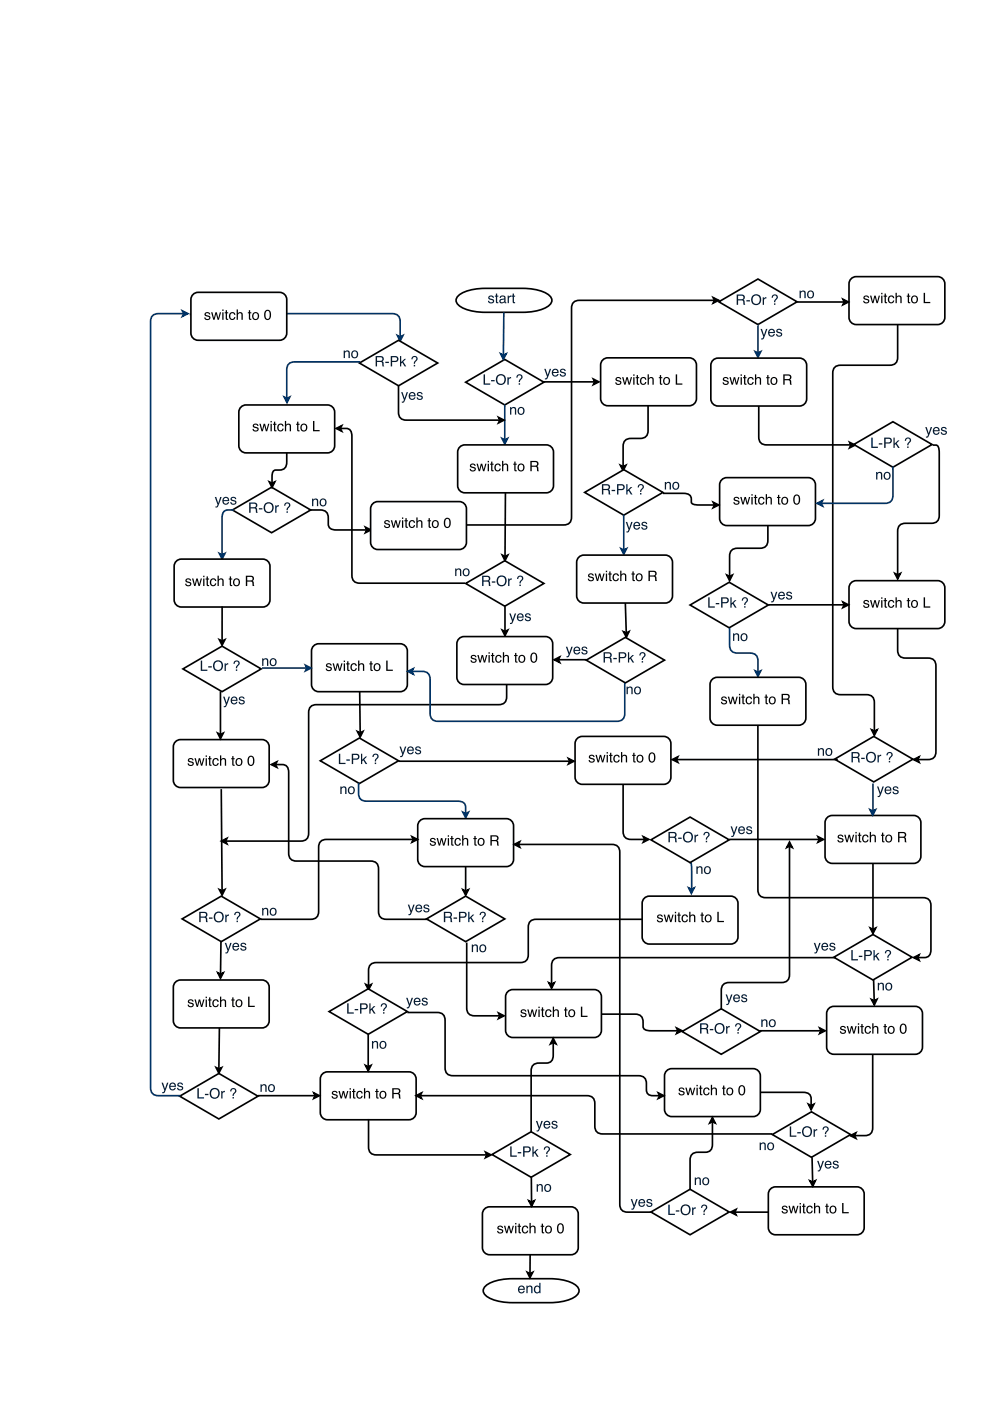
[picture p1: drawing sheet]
<svg xmlns="http://www.w3.org/2000/svg" width="210mm" height="297mm" viewBox="0 0 210 297" stroke-linecap="round" stroke-linejoin="round" font-family="sans-serif">
<path d="M97.1 62.8a8.2 8.2 0 0 1 5.8-1.7h7.9a9 9 0 0 1 5.8 1.7 1.32 1.32 0 0 1-.4 2.2 10.1 10.1 0 0 1-5.4 1.2h-7.9a9 9 0 0 1-5.8-1.6 1.21 1.21 0 0 1 0-1.8z" fill="none" stroke="#000" stroke-width=".35"/>
<path d="M103.7 62.8a.64 .64 0 0 1 1 .3h-.2a.34 .34 0 0 0-.4-.2 .34 .34 0 0 0-.3 .3h.1a.76 .76 0 0 1 .8 .8 .69 .69 0 0 1-.7 .3 .69 .69 0 0 1-.5-.5h.2a.39 .39 0 0 0 .4 .3 .39 .39 0 0 0 .4-.3l-.1-.1a.76 .76 0 0 1-.9-.8zM105.1 62.2h.3v.5h.3v.2h-.3v1l.3 .2v.2h-.4l-.1-.2-.1-1.2h-.2v-.2h.2zM106.2 63.7a.38 .38 0 0 0 .5 .4 .38 .38 0 0 0 .2-.6zM106 62.9a.71 .71 0 0 1 1.2 .2v.9l.2 .1-.2 .2a.45 .45 0 0 0-.7 0 .49 .49 0 0 1-.6-.4 .49 .49 0 0 1 .5-.5l.5-.2a.36 .36 0 0 0-.3-.4 .36 .36 0 0 0-.4 .4h-.3zM107.6 62.7h.3v.3l.5-.3v.2l-.3 .1-.2 .2v1.1h-.3zM108.7 62.2h.3v.5h.2v.2h-.2v1l.2 .2v.2h-.3l-.2-.2v-1.2h-.2v-.2h.2z" fill="#001933"/>
<path d="M98.7 81l8.3-4.8 8.3 4.8-8.3 4.9z" fill="#fff"/>
<path d="M98.7 81l8.3-4.8 8.3 4.8-8.3 4.9z" fill="none" stroke="#000" stroke-width=".35"/>
<path d="M102.5 79.4h.3v1.9h1.1v.3h-1.4zM104.1 80.6h.8v.3h-.8zM105.1 80.5a1.15 1.15 0 0 1 2.3 0 1.15 1.15 0 0 1-2.3 0zM105.7 79.8a.85 .85 0 0 0-.1 1.2 .85 .85 0 0 0 1.2 .1 .85 .85 0 0 0 0-1.2 .85 .85 0 0 0-1.1-.1zM107.6 80h.2v.2l.6-.3v.3h-.3l-.2 .3v1.1h-.3zM110 81.3h.3v.3h-.3zM109.7 79.5a.66 .66 0 0 1 1 .1 .66 .66 0 0 1-.3 1l-.2 .4h-.2l.1-.5a.46 .46 0 0 0 .4-.5 .46 .46 0 0 0-.6-.4l-.2 .5h-.2z" fill="#001933"/>
<path d="M106.8 66.2l-.1 9.1" fill="none" stroke="#036" stroke-width=".35"/>
<path d="M106.1 75l.6 .3 .6-.3-.6 1.2z" fill="#036"/>
<path d="M106.1 75l.6 .3 .6-.3-.6 1.2zM107.1 85.9l-.1 7.3" fill="none" stroke="#036" stroke-width=".35"/>
<path d="M106.4 92.9l.6 .3 .6-.3-.6 1.2z" fill="#036"/>
<path d="M106.4 92.9l.6 .3 .6-.3-.6 1.2z" fill="none" stroke="#036" stroke-width=".35"/>
<path d="M102.8 272.8a8.2 8.2 0 0 1 5.9-1.7h7.9a9 9 0 0 1 5.8 1.7 1.32 1.32 0 0 1-.5 2.1 10.1 10.1 0 0 1-5.3 1.3h-7.9a9 9 0 0 1-5.9-1.7 1.21 1.21 0 0 1 0-1.7z" fill="#fff"/>
<path d="M102.8 272.8a8.2 8.2 0 0 1 5.9-1.7h7.9a9 9 0 0 1 5.8 1.7 1.32 1.32 0 0 1-.5 2.1 10.1 10.1 0 0 1-5.3 1.3h-7.9a9 9 0 0 1-5.9-1.7 1.21 1.21 0 0 1 0-1.7z" fill="none" stroke="#000" stroke-width=".35"/>
<path d="M110 272.8a.73 .73 0 0 1 .9-.2 .73 .73 0 0 1 .4 .9h-1.2a.45 .45 0 0 0 .3 .5 .45 .45 0 0 0 .6-.3h.3a.78 .78 0 0 1-1.2 .4 .78 .78 0 0 1-.2-1.1zM110.2 272.9l-.1 .4h.9l-.3-.5zM111.6 272.6h.3v.2a.57 .57 0 0 1 .6-.2 .57 .57 0 0 1 .4 .6v1h-.3v-1a.39 .39 0 0 0-.4-.4 .39 .39 0 0 0-.3 .5v.9h-.3zM113.6 272.9a.55 .55 0 0 0-.1 .8 .55 .55 0 0 0 .7 .1 .55 .55 0 0 0 .1-.7 .55 .55 0 0 0-.7-.2zM113.5 272.7l.5-.1 .3 .2v-.8h.3v2.2h-.2v-.2a.73 .73 0 0 1-1.1 0 .73 .73 0 0 1 0-1z" fill="#001933"/>
<path d="M97.3 94.9l.8-.5 .5-.1h17.2a1.52 1.52 0 0 1 1.6 1.5v7.2a1.52 1.52 0 0 1-1.6 1.5h-17.2a1.52 1.52 0 0 1-1.6-1.5v-7.2z" fill="#fff"/>
<path d="M97.3 94.9l.8-.5 .5-.1h17.2a1.52 1.52 0 0 1 1.6 1.5v7.2a1.52 1.52 0 0 1-1.6 1.5h-17.2a1.52 1.52 0 0 1-1.6-1.5v-7.2z" fill="none" stroke="#000" stroke-width=".35"/>
<path d="M99.8 98.4a.64 .64 0 0 1 1 .4h-.2a.34 .34 0 0 0-.4-.3 .34 .34 0 0 0-.3 .3l.1 .1a.76 .76 0 0 1 .9 .7 .69 .69 0 0 1-.8 .4 .69 .69 0 0 1-.5-.6h.2a.39 .39 0 0 0 .4 .3 .39 .39 0 0 0 .4-.3l-.1-.1a.76 .76 0 0 1-.8-.7zM101 98.3h.3l.3 1.3 .3-1.3h.3l.4 1.3 .3-1.3h.3l-.5 1.6h-.3l-.3-1.2-.3 1.2h-.3zM103.4 98.3h.3v1.6h-.3zM103.4 97.7h.3v.3h-.3zM104.1 97.9h.3v.4h.3v.2h-.3v1.1l.3 .1v.2h-.4l-.2-.2v-1.2h-.2v-.2h.2zM105 98.5a.65 .65 0 0 1 .7-.2 .65 .65 0 0 1 .5 .5h-.3a.44 .44 0 0 0-.6-.3 .44 .44 0 0 0-.2 .7 .42 .42 0 0 0 .3 .5 .42 .42 0 0 0 .5-.4h.3a.72 .72 0 0 1-1 .6 .72 .72 0 0 1-.4-1zM106.4 97.7h.3v.8a.56 .56 0 0 1 .7-.2 .56 .56 0 0 1 .3 .6v1h-.2v-1a.39 .39 0 0 0-.5-.4 .39 .39 0 0 0-.3 .6v.8h-.3zM109 97.9h.3v.4h.3v.2h-.3v1.1l.3 .1v.2h-.4l-.1-.2-.1-1.2h-.2v-.2h.2zM110.1 98.7a.56 .56 0 0 0 0 .8 .56 .56 0 0 0 .7 0 .55 .55 0 0 0 .1-.7 .55 .55 0 0 0-.8-.1zM109.9 98.5a.78 .78 0 0 1 1.1 .1 .78 .78 0 0 1-.1 1.1 .78 .78 0 0 1-1.1-.1l-.1-.7zM112.7 98v.7h.7a.38 .38 0 0 0 .5-.3 .38 .38 0 0 0-.4-.4zM112.4 97.7a1.88 1.88 0 0 1 1.6 .2l.2 .6-.3 .3 .2 .3 .2 .8h-.4l-.1-.8-.4-.1h-.7v.9h-.3z" fill="#000"/>
<path d="M127.6 76.5l.8-.6h.5h17.2a1.52 1.52 0 0 1 1.6 1.5v7.1a1.52 1.52 0 0 1-1.6 1.5h-17.2a1.52 1.52 0 0 1-1.6-1.5v-7.1z" fill="#fff"/>
<path d="M127.6 76.5l.8-.6h.5h17.2a1.52 1.52 0 0 1 1.6 1.5v7.1a1.52 1.52 0 0 1-1.6 1.5h-17.2a1.52 1.52 0 0 1-1.6-1.5v-7.1zM115.3 81h10.8M125.8 80.4l1.2 .6-1.2 .6 .3-.6zM131.5 98.6l.6 .3 .6-.3-.6 1.2zM137.4 86v5.3a1.5 1.5 0 0 1-1.7 1.7 3.7 3.7 0 0 0-3.2 .4l-.3 .7-.1 .6v4.2M106.5 117.7l.6 .3 .6-.3-.6 1.2zM107.2 104.5l-.1 13.5" fill="none" stroke="#000" stroke-width=".35"/>
<g fill="#000">
<path d="M125.8 80.4l1.2 .6-1.2 .6 .3-.6zM131.5 98.6l.6 .3 .6-.3-.6 1.2zM106.5 117.7l.6 .3 .6-.3-.6 1.2z"/>
<path d="M130.7 80.1a.64 .64 0 0 1 1 .3h-.2a.34 .34 0 0 0-.4-.2 .34 .34 0 0 0-.3 .3h.1a.76 .76 0 0 1 .8 .8 .69 .69 0 0 1-.7 .3 .69 .69 0 0 1-.6-.5h.3a.39 .39 0 0 0 .4 .3 .39 .39 0 0 0 .4-.4h-.1a.76 .76 0 0 1-.9-.8zM131.9 80h.3l.3 1.2 .3-1.2h.3l.3 1.2 .3-1.2h.3l-.4 1.6h-.3l-.4-1.3-.3 1.3h-.2zM134.3 80h.2v1.6h-.2zM134.3 79.4h.2v.3h-.2zM135 79.5h.3v.5h.2v.2h-.2v1l.2 .2v.2h-.3l-.2-.2v-1.2h-.2v-.2h.2zM135.9 80.2a.65 .65 0 0 1 .7-.3 .65 .65 0 0 1 .4 .6h-.2a.44 .44 0 0 0-.6-.3 .44 .44 0 0 0-.2 .6 .42 .42 0 0 0 .3 .6 .42 .42 0 0 0 .5-.4h.2a.72 .72 0 0 1-.9 .6 .72 .72 0 0 1-.4-1zM137.3 79.4h.3v.8a.56 .56 0 0 1 .6-.2 .56 .56 0 0 1 .4 .5v1.1h-.3v-1a.39 .39 0 0 0-.4-.4 .39 .39 0 0 0-.3 .5v.9h-.3zM139.9 79.5h.3v.5h.2v.2h-.2v1l.2 .2v.2h-.3l-.2-.2v-1.2h-.2v-.2h.2zM141 80.3a.56 .56 0 0 0-.1 .8 .56 .56 0 0 0 .8 .1 .55 .55 0 0 0 .1-.8 .55 .55 0 0 0-.8-.1zM140.8 80.2a.78 .78 0 0 1 1.1 .1 .78 .78 0 0 1-.1 1.1 .78 .78 0 0 1-1.1-.2l-.1-.6zM143.3 79.4h.3v1.9h1.1v.3h-1.4z"/>
</g>
<path d="M124 104.4l8.3-4.8 8.3 4.8-8.3 4.8z" fill="#fff"/>
<path d="M124 104.4l8.3-4.8 8.3 4.8-8.3 4.8z" fill="none" stroke="#000" stroke-width=".35"/>
<path d="M127.9 102.9v.8h.7a.38 .38 0 0 0 .5-.4 .38 .38 0 0 0-.5-.4zM127.6 102.7a1.88 1.88 0 0 1 1.6 .2l.1 .5-.3 .4 .3 .2 .1 .8h-.3l-.1-.7-.4-.2h-.7v.9h-.3zM129.7 103.9h.7v.2h-.7zM130.8 102.7h1a.63 .63 0 0 1 .7 .6 .63 .63 0 0 1-.7 .6h-.7v.9h-.3zM131.1 102.9v.8h.6a.38 .38 0 0 0 .5-.4 .38 .38 0 0 0-.5-.4zM132.8 102.7h.2v1.2l.7-.6h.4l-.6 .5 .6 1h-.3l-.5-.8-.3 .2v.6h-.2zM135.7 104.5h.3v.3h-.3zM135.4 102.8a.66 .66 0 0 1 1 .1 .66 .66 0 0 1-.3 1l-.1 .4h-.3l.1-.5a.46 .46 0 0 0 .4-.5 .46 .46 0 0 0-.5-.4l-.2 .4h-.3z" fill="#001933"/>
<path d="M132.1 109.2l.2 .9v6.5" fill="none" stroke="#036" stroke-width=".35"/>
<path d="M131.7 116.3l.6 .3 .5-.3-.5 1.2z" fill="#036"/>
<path d="M131.7 116.3l.6 .3 .5-.3-.5 1.2z" fill="none" stroke="#036" stroke-width=".35"/>
<path d="M122.6 118.3l.7-.5 .5-.1h17.3a1.52 1.52 0 0 1 1.5 1.5v7.1a1.52 1.52 0 0 1-1.5 1.6h-17.3a1.52 1.52 0 0 1-1.5-1.6v-7.1z" fill="#fff"/>
<path d="M122.6 118.3l.7-.5 .5-.1h17.3a1.52 1.52 0 0 1 1.5 1.5v7.1a1.52 1.52 0 0 1-1.5 1.6h-17.3a1.52 1.52 0 0 1-1.5-1.6v-7.1z" fill="none" stroke="#000" stroke-width=".35"/>
<path d="M124.8 121.7a.64 .64 0 0 1 1.1 .4h-.3a.34 .34 0 0 0-.3-.3 .34 .34 0 0 0-.3 .3v.1a.76 .76 0 0 1 .9 .7 .69 .69 0 0 1-.7 .4 .69 .69 0 0 1-.6-.6h.3a.39 .39 0 0 0 .4 .3 .39 .39 0 0 0 .4-.3l-.1-.1a.76 .76 0 0 1-.9-.7zM126.1 121.6h.3l.3 1.3 .3-1.3h.3l.3 1.2 .3-1.2h.3l-.5 1.6h-.2l-.4-1.2-.3 1.2h-.3zM128.4 121.6h.3v1.6h-.3zM128.4 121h.3v.3h-.3zM129.2 121.2h.2v.4h.3v.2h-.3v1.1l.3 .1v.2h-.4l-.1-.2v-1.2h-.2v-.2h.2zM130.1 121.8a.65 .65 0 0 1 .7-.2 .65 .65 0 0 1 .4 .5h-.2a.44 .44 0 0 0-.6-.3 .44 .44 0 0 0-.3 .6 .42 .42 0 0 0 .4 .6 .42 .42 0 0 0 .5-.4h.2a.72 .72 0 0 1-.9 .6 .72 .72 0 0 1-.4-1zM131.5 121h.3v.8a.56 .56 0 0 1 .6-.2 .56 .56 0 0 1 .4 .6v1h-.3v-1a.39 .39 0 0 0-.5-.4 .39 .39 0 0 0-.2 .5v.9h-.3zM134.1 121.2h.3v.4h.2v.2h-.2v1.1l.2 .1v.2h-.3l-.2-.2v-1.2h-.2v-.2h.2zM135.2 122a.56 .56 0 0 0-.1 .7 .56 .56 0 0 0 .8 .1 .55 .55 0 0 0 0-.8 .55 .55 0 0 0-.7 0zM135 121.8a.78 .78 0 0 1 1.1 .1 .78 .78 0 0 1-.1 1.1 .78 .78 0 0 1-1.1-.1l-.1-.7zM137.8 121.3v.7h.7a.38 .38 0 0 0 .4-.3 .38 .38 0 0 0-.4-.4zM137.5 121a1.88 1.88 0 0 1 1.6 .2l.1 .6-.3 .3 .3 .3 .1 .8h-.4l-.1-.8-.3-.1h-.7v.9h-.3z" fill="#000"/>
<path d="M152.9 101.9l.7-.6h.5h17.3a1.52 1.52 0 0 1 1.5 1.5v7.1a1.52 1.52 0 0 1-1.5 1.5h-17.3a1.52 1.52 0 0 1-1.5-1.5v-7.1z" fill="#fff"/>
<path d="M140.6 104.6h4.3a1.42 1.42 0 0 1 1.7 1.9 .92 .92 0 0 0 1.1 .5l3.8 .1M151.2 106.5l1.2 .6-1.2 .6 .3-.6zM152.9 101.9l.7-.6h.5h17.3a1.52 1.52 0 0 1 1.5 1.5v7.1a1.52 1.52 0 0 1-1.5 1.5h-17.3a1.52 1.52 0 0 1-1.5-1.5v-7.1zM162.8 111.4v3.1a1.5 1.5 0 0 1-1.7 1.7h-4.7a1.5 1.5 0 0 0-1.7 1.7v4.3M132.2 133.9l.6 .3 .6-.3-.6 1.2zM132.6 127.9l.2 6.3M154.1 121.9l.6 .3 .6-.3-.6 1.2z" fill="none" stroke="#000" stroke-width=".35"/>
<g fill="#000">
<path d="M151.2 106.5l1.2 .6-1.2 .6 .3-.6zM132.2 133.9l.6 .3 .6-.3-.6 1.2zM154.1 121.9l.6 .3 .6-.3-.6 1.2z"/>
<path d="M155.7 105.5a.64 .64 0 0 1 1.1 .3h-.3a.34 .34 0 0 0-.3-.2 .34 .34 0 0 0-.4 .3h.1a.76 .76 0 0 1 .9 .8 .69 .69 0 0 1-.8 .3 .69 .69 0 0 1-.5-.5h.2a.39 .39 0 0 0 .4 .3 .39 .39 0 0 0 .4-.4h-.1a.76 .76 0 0 1-.8-.8zM156.9 105.4h.3l.3 1.2 .4-1.2h.3l.3 1.2 .3-1.2h.3l-.5 1.6h-.3l-.3-1.3-.3 1.3h-.3zM159.3 105.4h.3v1.6h-.3zM159.3 104.8h.3v.3h-.3zM160 104.9h.3v.5h.3v.2h-.3v1l.3 .2v.2h-.4l-.1-.2-.1-1.2h-.2v-.2h.2zM160.9 105.6a.65 .65 0 0 1 .7-.3 .65 .65 0 0 1 .5 .6h-.3a.44 .44 0 0 0-.6-.3 .44 .44 0 0 0-.2 .6 .42 .42 0 0 0 .3 .6 .42 .42 0 0 0 .5-.4h.3a.72 .72 0 0 1-.9 .6 .72 .72 0 0 1-.5-1zM162.4 104.8h.2v.8a.56 .56 0 0 1 .7-.2 .56 .56 0 0 1 .4 .5v1.1h-.3v-1a.39 .39 0 0 0-.5-.4 .39 .39 0 0 0-.3 .5v.9h-.2zM164.9 104.9h.3v.5h.3v.2h-.3v1l.3 .2v.2h-.4l-.1-.2-.1-1.2h-.2v-.2h.2zM166 105.7a.56 .56 0 0 0 0 .8 .56 .56 0 0 0 .7 .1 .55 .55 0 0 0 .1-.8 .55 .55 0 0 0-.8-.1zM165.8 105.6a.78 .78 0 0 1 1.1 .1 .78 .78 0 0 1-.1 1.1 .78 .78 0 0 1-1.1-.2v-.6zM168.4 105a.77 .77 0 0 1 1 0 .77 .77 0 0 1 .3 .9 .78 .78 0 0 1-.4 1 .78 .78 0 0 1-1-.2l-.1-1zM168.7 105.2a1.14 1.14 0 0 0 .2 1.6 1.13 1.13 0 0 0 .3-1.6z"/>
</g>
<path d="M49.3 108.1l8.3-4.8 8.3 4.8-8.3 4.9z" fill="#fff"/>
<path d="M49.3 108.1l8.3-4.8 8.3 4.8-8.3 4.9z" fill="none" stroke="#000" stroke-width=".35"/>
<path d="M53.1 106.8v.7h.7a.38 .38 0 0 0 .5-.3 .38 .38 0 0 0-.4-.4zM52.8 106.5a1.88 1.88 0 0 1 1.6 .2l.1 .6-.2 .4 .2 .2 .1 .8h-.3l-.1-.8-.4-.1h-.7v.9h-.3zM54.9 107.7h.7v.3h-.7zM55.9 107.6a1.14 1.14 0 0 1 2.2 0 1.14 1.14 0 0 1-2.2 0zM56.4 107a.85 .85 0 0 0-.1 1.2 .85 .85 0 0 0 1.2 0 .85 .85 0 0 0 .1-1.1 .85 .85 0 0 0-1.2-.1zM58.4 107.1h.2v.3l.5-.3v.3h-.2l-.3 .2v1.1h-.2zM60.7 108.4h.3v.3h-.3zM60.4 106.7a.66 .66 0 0 1 1.1 .1 .66 .66 0 0 1-.4 1l-.1 .4h-.3l.2-.5a.46 .46 0 0 0 .4-.6 .46 .46 0 0 0-.6-.3l-.2 .4h-.3z" fill="#001933"/>
<path d="M49.6 108.1h-1.3a1.3 1.3 0 0 0-1.2 1.7v8.5v-.7" fill="none" stroke="#036" stroke-width=".35"/>
<path d="M46.5 117.3l.6 .3 .6-.3-.6 1.2z" fill="#036"/>
<path d="M46.5 117.3l.6 .3 .6-.3-.6 1.2z" fill="none" stroke="#036" stroke-width=".35"/>
<path d="M37.5 118.8l.9-.3h17.3a1.52 1.52 0 0 1 1.5 1.6v7.1a1.52 1.52 0 0 1-1.5 1.5h-17.3a1.52 1.52 0 0 1-1.5-1.5v-7.1l.1-.5z" fill="#fff"/>
<path d="M37.5 118.8l.9-.3h17.3a1.52 1.52 0 0 1 1.5 1.6v7.1a1.52 1.52 0 0 1-1.5 1.5h-17.3a1.52 1.52 0 0 1-1.5-1.5v-7.1l.1-.5zM46.5 135.6l.6 .3 .6-.3-.6 1.2zM47.1 128.6v7.3M106.5 133.6l.6 .3 .6-.3-.6 1.2zM107.1 128.5v5.4" fill="none" stroke="#000" stroke-width=".35"/>
<g fill="#000">
<path d="M46.5 135.6l.6 .3 .6-.3-.6 1.2zM106.5 133.6l.6 .3 .6-.3-.6 1.2z"/>
<path d="M39.5 122.8a.64 .64 0 0 1 1 .3h-.2a.34 .34 0 0 0-.4-.3 .34 .34 0 0 0-.3 .3l.1 .1a.76 .76 0 0 1 .8 .8 .69 .69 0 0 1-.7 .3 .69 .69 0 0 1-.5-.6h.2a.39 .39 0 0 0 .4 .4 .39 .39 0 0 0 .4-.4h-.1a.76 .76 0 0 1-.9-.8zM40.7 122.7h.3l.3 1.2 .3-1.2h.3l.3 1.2 .4-1.2h.2l-.4 1.5h-.3l-.3-1.2-.4 1.2h-.2zM43.1 122.7h.2v1.5h-.2zM43.1 122.1h.2v.3h-.2zM43.8 122.2h.3v.5h.2v.2h-.2v1l.2 .1v.2h-.3l-.2-.1v-1.2h-.2v-.2h.2zM44.7 122.8a.65 .65 0 0 1 .7-.2 .65 .65 0 0 1 .5 .6h-.3a.44 .44 0 0 0-.6-.3 .44 .44 0 0 0-.2 .6 .42 .42 0 0 0 .3 .6 .42 .42 0 0 0 .5-.4h.3a.72 .72 0 0 1-1 .6 .72 .72 0 0 1-.4-1.1zM46.1 122.1h.3v.8a.56 .56 0 0 1 .6-.3 .56 .56 0 0 1 .4 .6v1h-.3v-1a.39 .39 0 0 0-.4-.3 .39 .39 0 0 0-.3 .5v.8h-.3zM48.7 122.2h.3v.5h.2v.2h-.2v1l.2 .1v.2h-.3l-.2-.1v-1.2h-.2v-.2h.2zM49.8 123a.56 .56 0 0 0-.1 .8 .56 .56 0 0 0 .8 .1 .55 .55 0 0 0 .1-.8 .55 .55 0 0 0-.8-.1zM49.6 122.8a.78 .78 0 0 1 1.1 .2 .78 .78 0 0 1-.1 1.1 .78 .78 0 0 1-1.1-.2l-.1-.7zM52.4 122.3v.8h.7a.38 .38 0 0 0 .5-.4 .38 .38 0 0 0-.5-.4zM52.1 122.1a1.88 1.88 0 0 1 1.6 .2l.1 .5-.3 .4 .3 .2 .1 .8h-.3l-.1-.7-.4-.2h-.7v.9h-.3z"/>
</g>
<path d="M98.7 123.7l8.3-4.8 8.3 4.8-8.3 4.8z" fill="#fff"/>
<path d="M98.7 123.7l8.3-4.8 8.3 4.8-8.3 4.8z" fill="none" stroke="#000" stroke-width=".35"/>
<path d="M102.5 122.3v.8h.7a.38 .38 0 0 0 .5-.4 .38 .38 0 0 0-.5-.4zM102.2 122.1a1.88 1.88 0 0 1 1.6 .2l.1 .5-.3 .4 .3 .2 .1 .8h-.3l-.1-.7-.4-.2h-.7v.9h-.3zM104.3 123.3h.7v.2h-.7zM105.2 123.2a1.15 1.15 0 0 1 2.3 0 1.15 1.15 0 0 1-2.3 0zM105.8 122.5a.85 .85 0 0 0-.1 1.2 .85 .85 0 0 0 1.2 .1 .85 .85 0 0 0 .1-1.2 .85 .85 0 0 0-1.2-.1zM107.7 122.7h.3v.2l.5-.3v.3h-.3l-.2 .3v1h-.3zM110.1 123.9h.3v.3h-.3zM109.8 122.2a.66 .66 0 0 1 1.1 .1 .66 .66 0 0 1-.4 1l-.1 .4h-.3l.2-.5a.46 .46 0 0 0 .3-.5 .46 .46 0 0 0-.5-.4l-.2 .4h-.3z" fill="#001933"/>
<path d="M66.7 136.8l.9-.3h17.2a1.52 1.52 0 0 1 1.6 1.5v7.1a1.52 1.52 0 0 1-1.6 1.5h-17.2a1.52 1.52 0 0 1-1.6-1.5v-7.1l.1-.5z" fill="#fff"/>
<path d="M66.7 136.8l.9-.3h17.2a1.52 1.52 0 0 1 1.6 1.5v7.1a1.52 1.52 0 0 1-1.6 1.5h-17.2a1.52 1.52 0 0 1-1.6-1.5v-7.1l.1-.5z" fill="none" stroke="#000" stroke-width=".35"/>
<path d="M69.3 140.7a.64 .64 0 0 1 1 .4h-.2a.34 .34 0 0 0-.4-.3 .34 .34 0 0 0-.3 .3l.1 .1a.76 .76 0 0 1 .8 .8 .69 .69 0 0 1-.7 .3 .69 .69 0 0 1-.5-.6h.2a.39 .39 0 0 0 .4 .4 .39 .39 0 0 0 .4-.4h-.1a.76 .76 0 0 1-.9-.8zM70.5 140.6h.3l.3 1.3 .3-1.3h.3l.3 1.3 .4-1.3h.2l-.4 1.6h-.3l-.3-1.2-.4 1.2h-.2zM72.9 140.7h.3v1.5h-.3zM72.9 140.1h.3v.3h-.3zM73.6 140.2h.3v.4h.2v.3h-.2v1l.2 .1v.2h-.3l-.2-.1v-1.2h-.2v-.3h.2zM74.5 140.8a.65 .65 0 0 1 .7-.2 .65 .65 0 0 1 .5 .6h-.3a.44 .44 0 0 0-.6-.3 .44 .44 0 0 0-.2 .6 .42 .42 0 0 0 .3 .5 .42 .42 0 0 0 .5-.3h.3a.72 .72 0 0 1-1 .5 .72 .72 0 0 1-.4-1zM75.9 140h.3v.9a.56 .56 0 0 1 .6-.3 .56 .56 0 0 1 .4 .6v1h-.3v-1a.39 .39 0 0 0-.4-.4 .39 .39 0 0 0-.3 .6v.8h-.3zM78.5 140.2h.3v.4h.2v.3h-.2v1l.2 .1v.2h-.3l-.2-.1v-1.2h-.2v-.3h.2zM79.6 141a.56 .56 0 0 0-.1 .8 .56 .56 0 0 0 .8 .1 .55 .55 0 0 0 .1-.8 .55 .55 0 0 0-.8-.1zM79.4 140.8a.78 .78 0 0 1 1.1 .1 .78 .78 0 0 1-.1 1.1 .78 .78 0 0 1-1.1-.1l-.1-.7zM81.9 140.1h.3v1.9h1.1v.2h-1.4z" fill="#000"/>
<path d="M97.2 135.6l.7-.6h.5h17.3a1.52 1.52 0 0 1 1.5 1.5v7.1a1.52 1.52 0 0 1-1.5 1.5h-17.3a1.52 1.52 0 0 1-1.5-1.5v-7.1z" fill="#fff"/>
<path d="M97.2 135.6l.7-.6h.5h17.3a1.52 1.52 0 0 1 1.5 1.5v7.1a1.52 1.52 0 0 1-1.5 1.5h-17.3a1.52 1.52 0 0 1-1.5-1.5v-7.1zM75.8 155.1l.6 .3 .6-.3-.6 1.2zM76.3 146.6l.1 8.8M107.4 145.1v2.6a1.5 1.5 0 0 1-1.7 1.7h-38.6a1.5 1.5 0 0 0-1.7 1.7v25.5a1.5 1.5 0 0 1-1.7 1.7h-15.9M46.9 178.3l1.2-.6-.3 .6 .3 .6z" fill="none" stroke="#000" stroke-width=".35"/>
<g fill="#000">
<path d="M75.8 155.1l.6 .3 .6-.3-.6 1.2zM46.9 178.3l1.2-.6-.3 .6 .3 .6z"/>
<path d="M100 139a.64 .64 0 0 1 1 .3h-.2a.34 .34 0 0 0-.4-.2 .34 .34 0 0 0-.3 .3h.1a.76 .76 0 0 1 .8 .8 .69 .69 0 0 1-.7 .3 .69 .69 0 0 1-.5-.5h.2a.39 .39 0 0 0 .4 .3 .39 .39 0 0 0 .4-.3l-.1-.1a.76 .76 0 0 1-.9-.8zM101.2 138.9h.3l.3 1.2 .3-1.2h.3l.3 1.2 .4-1.2h.2l-.4 1.6h-.3l-.3-1.3-.4 1.3h-.2zM103.6 138.9h.2v1.6h-.2zM103.6 138.3h.2v.3h-.2zM104.3 138.4h.3v.5h.2v.2h-.2v1l.2 .2v.2h-.3l-.2-.2v-1.2h-.2v-.2h.2zM105.2 139.1a.65 .65 0 0 1 .7-.2 .65 .65 0 0 1 .4 .5h-.2a.44 .44 0 0 0-.6-.3 .44 .44 0 0 0-.2 .6 .42 .42 0 0 0 .3 .6 .42 .42 0 0 0 .5-.4h.2a.72 .72 0 0 1-.9 .6 .72 .72 0 0 1-.4-1zM106.6 138.3h.3v.8a.56 .56 0 0 1 .6-.2 .56 .56 0 0 1 .4 .6v1h-.3v-1a.39 .39 0 0 0-.4-.4 .39 .39 0 0 0-.3 .5v.9h-.3zM109.2 138.4h.3v.5h.2v.2h-.2v1l.2 .2v.2h-.3l-.2-.2v-1.2h-.2v-.2h.2zM110.3 139.3a.56 .56 0 0 0-.1 .7 .56 .56 0 0 0 .8 .1 .55 .55 0 0 0 .1-.8 .55 .55 0 0 0-.8 0zM110.1 139.1a.78 .78 0 0 1 1.1 .1 .78 .78 0 0 1-.1 1.1 .78 .78 0 0 1-1.1-.2l-.1-.6zM112.7 138.6a.77 .77 0 0 1 .9-.1 .77 .77 0 0 1 .3 .9 .78 .78 0 0 1-.3 1 .78 .78 0 0 1-1-.2l-.1-1zM112.9 138.7a1.14 1.14 0 0 0 .3 1.6 1.13 1.13 0 0 0 .3-1.6z"/>
</g>
<path d="M146.3 128.3l8.3-4.8 8.3 4.8-8.3 4.8z" fill="#fff"/>
<path d="M146.3 128.3l8.3-4.8 8.3 4.8-8.3 4.8z" fill="none" stroke="#000" stroke-width=".35"/>
<path d="M150.2 126.6h.3v2h1.1v.2h-1.4zM151.8 127.8h.7v.3h-.7zM152.9 126.6h1a.63 .63 0 0 1 .6 .7 .63 .63 0 0 1-.6 .6h-.7v.9h-.3zM153.2 126.9v.8h.6a.38 .38 0 0 0 .4-.4 .38 .38 0 0 0-.4-.4zM154.9 126.6h.2v1.3l.7-.7h.3l-.6 .6 .7 1h-.4l-.5-.8-.2 .2v.6h-.2zM157.8 128.5h.3v.3h-.3zM157.5 126.8a.66 .66 0 0 1 1 .1 .66 .66 0 0 1-.3 1l-.2 .4h-.2l.1-.5a.46 .46 0 0 0 .4-.5 .46 .46 0 0 0-.6-.4l-.2 .4h-.2z" fill="#001933"/>
<path d="M154.7 133.2v3.6a1.5 1.5 0 0 0 1.7 1.7h2.6a1.5 1.5 0 0 1 1.7 1.7v2.3" fill="none" stroke="#036" stroke-width=".35"/>
<path d="M160.1 142.2l.6 .3 .6-.3-.6 1.2z" fill="#036"/>
<path d="M160.1 142.2l.6 .3 .6-.3-.6 1.2z" fill="none" stroke="#036" stroke-width=".35"/>
<path d="M150.8 144.2l.8-.5 .5-.1h17.2a1.52 1.52 0 0 1 1.6 1.5v7.1a1.52 1.52 0 0 1-1.6 1.6h-17.2a1.52 1.52 0 0 1-1.6-1.6v-7.1z" fill="#fff"/>
<path d="M150.8 144.2l.8-.5 .5-.1h17.2a1.52 1.52 0 0 1 1.6 1.5v7.1a1.52 1.52 0 0 1-1.6 1.6h-17.2a1.52 1.52 0 0 1-1.6-1.6v-7.1z" fill="none" stroke="#000" stroke-width=".35"/>
<path d="M153.1 147.8a.64 .64 0 0 1 1 .4h-.2a.34 .34 0 0 0-.4-.3 .34 .34 0 0 0-.3 .3l.1 .1a.76 .76 0 0 1 .8 .7 .69 .69 0 0 1-.7 .4 .69 .69 0 0 1-.5-.6h.2a.39 .39 0 0 0 .4 .3 .39 .39 0 0 0 .4-.3l-.1-.1a.76 .76 0 0 1-.9-.7zM154.3 147.7h.3l.3 1.3 .3-1.3h.3l.3 1.3 .4-1.3h.2l-.4 1.6h-.3l-.3-1.2-.4 1.2h-.2zM156.7 147.7h.2v1.6h-.2zM156.7 147.1h.2v.3h-.2zM157.4 147.3h.3v.4h.2v.2h-.2v1.1l.2 .1v.2h-.3l-.2-.2v-1.2h-.2v-.2h.2zM158.3 147.9a.65 .65 0 0 1 .7-.2 .65 .65 0 0 1 .4 .5h-.2a.44 .44 0 0 0-.6-.3 .44 .44 0 0 0-.2 .6 .42 .42 0 0 0 .3 .6 .42 .42 0 0 0 .5-.4h.2a.72 .72 0 0 1-.9 .6 .72 .72 0 0 1-.4-1zM159.7 147.1h.3v.8a.56 .56 0 0 1 .6-.2 .56 .56 0 0 1 .4 .6v1h-.3v-1a.39 .39 0 0 0-.4-.4 .39 .39 0 0 0-.3 .6v.8h-.3zM162.3 147.3h.3v.4h.2v.2h-.2v1.1l.2 .1v.2h-.3l-.2-.2v-1.2h-.2v-.2h.2zM163.4 148.1a.56 .56 0 0 0-.1 .7 .56 .56 0 0 0 .8 .1 .55 .55 0 0 0 .1-.8 .55 .55 0 0 0-.8 0zM163.2 147.9a.78 .78 0 0 1 1.1 .1 .78 .78 0 0 1-.1 1.1 .78 .78 0 0 1-1.1-.1l-.1-.7zM166 147.4v.7h.7a.38 .38 0 0 0 .4-.3 .38 .38 0 0 0-.4-.4zM165.7 147.1a1.88 1.88 0 0 1 1.6 .2l.1 .6-.3 .3 .3 .3 .1 .8h-.3l-.1-.8-.4-.1h-.7v.9h-.3z" fill="#000"/>
<path d="M180.3 123.7l.8-.5 .4-.1h17.3a1.52 1.52 0 0 1 1.5 1.5v7.1a1.52 1.52 0 0 1-1.5 1.6h-17.3a1.52 1.52 0 0 1-1.5-1.6v-7.1z" fill="#fff"/>
<path d="M162.9 128.2h16.1M178.7 127.6l1.2 .6-1.2 .6 .3-.6zM180.3 123.7l.8-.5 .4-.1h17.3a1.52 1.52 0 0 1 1.5 1.5v7.1a1.52 1.52 0 0 1-1.5 1.6h-17.3a1.52 1.52 0 0 1-1.5-1.6v-7.1zM190.3 133.2v4.6a1.5 1.5 0 0 0 1.7 1.7h4.7a1.5 1.5 0 0 1 1.7 1.7v18.1a1.5 1.5 0 0 1-1.7 1.7h-2.1M193.7 161l1.2-.5-.3 .5 .3 .6z" fill="none" stroke="#000" stroke-width=".35"/>
<g fill="#000">
<path d="M178.7 127.6l1.2 .6-1.2 .6 .3-.6zM193.7 161l1.2-.5-.3 .5 .3 .6z"/>
<path d="M183.2 127.3a.64 .64 0 0 1 1.1 .4h-.3a.34 .34 0 0 0-.3-.3 .34 .34 0 0 0-.4 .3l.1 .1a.76 .76 0 0 1 .9 .8 .69 .69 0 0 1-.7 .3 .69 .69 0 0 1-.6-.6h.3a.39 .39 0 0 0 .4 .4 .39 .39 0 0 0 .3-.4v-.1a.76 .76 0 0 1-.9-.7zM184.5 127.2h.3l.3 1.3 .3-1.3h.3l.3 1.3 .3-1.3h.3l-.5 1.6h-.3l-.3-1.2-.3 1.2h-.3zM186.8 127.2h.3v1.6h-.3zM186.8 126.6h.3v.4h-.3zM187.6 126.8h.2v.4h.3v.3h-.3v1l.3 .1v.2h-.4l-.1-.1v-1.2h-.3v-.3h.3zM188.4 127.4a.65 .65 0 0 1 .7-.2 .65 .65 0 0 1 .5 .6h-.3a.44 .44 0 0 0-.5-.3 .44 .44 0 0 0-.3 .6 .42 .42 0 0 0 .3 .5 .42 .42 0 0 0 .5-.3h.3a.72 .72 0 0 1-.9 .5 .72 .72 0 0 1-.4-1zM189.9 126.6h.2v.9a.56 .56 0 0 1 .7-.3 .56 .56 0 0 1 .4 .6v1h-.3v-1a.39 .39 0 0 0-.5-.4 .39 .39 0 0 0-.3 .6v.8h-.2zM192.5 126.8h.2v.4h.3v.3h-.3v1l.3 .1v.2h-.4l-.1-.1v-1.2h-.2v-.3h.2zM193.5 127.6a.56 .56 0 0 0 0 .8 .56 .56 0 0 0 .8 .1 .55 .55 0 0 0 0-.8 .55 .55 0 0 0-.8-.1zM193.4 127.4a.78 .78 0 0 1 1.1 .1 .78 .78 0 0 1-.2 1.1 .78 .78 0 0 1-1.1-.1v-.7zM195.8 126.6h.3v2h1.1v.2h-1.4z"/>
</g>
<path d="M67.9 161.3l8.3-4.8 8.3 4.8-8.3 4.8z" fill="#fff"/>
<path d="M67.9 161.3l8.3-4.8 8.3 4.8-8.3 4.8z" fill="none" stroke="#000" stroke-width=".35"/>
<path d="M71.8 159.8h.3v1.9h1.1v.3h-1.4zM73.4 161h.8v.3h-.8zM74.6 159.8h1a.63 .63 0 0 1 .6 .6 .63 .63 0 0 1-.6 .7h-.7v.9h-.3zM74.9 160.1v.7h.6a.38 .38 0 0 0 .4-.4 .38 .38 0 0 0-.4-.3zM76.5 159.8h.3v1.3l.7-.7h.3l-.6 .6 .7 1h-.4l-.5-.8-.2 .2v.6h-.3zM79.5 161.7h.3v.3h-.3zM79.1 160a.66 .66 0 0 1 1.1 .1 .66 .66 0 0 1-.4 .9l-.1 .4h-.2l.1-.4a.46 .46 0 0 0 .4-.6 .46 .46 0 0 0-.6-.3l-.2 .4h-.2z" fill="#001933"/>
<path d="M76 166a4 4 0 0 0 .4 3.4l.8 .4 .5 .1h19.3a1.4 1.4 0 0 1 1.7 1.3v1.3" fill="none" stroke="#036" stroke-width=".35"/>
<path d="M98.1 172.2l.6 .3 .6-.3-.6 1.2z" fill="#036"/>
<path d="M98.1 172.2l.6 .3 .6-.3-.6 1.2z" fill="none" stroke="#036" stroke-width=".35"/>
<path d="M89.2 173.9l.9-.3h17.3a1.52 1.52 0 0 1 1.5 1.5v7.1a1.52 1.52 0 0 1-1.5 1.5h-17.3a1.52 1.52 0 0 1-1.5-1.5v-7.1v-.5z" fill="#fff"/>
<path d="M89.2 173.9l.9-.3h17.3a1.52 1.52 0 0 1 1.5 1.5v7.1a1.52 1.52 0 0 1-1.5 1.5h-17.3a1.52 1.52 0 0 1-1.5-1.5v-7.1v-.5z" fill="none" stroke="#000" stroke-width=".35"/>
<path d="M91.3 177.8a.64 .64 0 0 1 1.1 .3h-.3a.34 .34 0 0 0-.3-.2 .34 .34 0 0 0-.3 .3v.1a.76 .76 0 0 1 .9 .7 .69 .69 0 0 1-.7 .4 .69 .69 0 0 1-.6-.6h.3a.39 .39 0 0 0 .4 .3 .39 .39 0 0 0 .3-.3v-.1a.76 .76 0 0 1-.9-.8zM92.6 177.7h.3l.3 1.2 .3-1.2h.3l.3 1.2 .3-1.2h.3l-.5 1.6h-.3l-.3-1.3-.3 1.3h-.3zM94.9 177.7h.3v1.6h-.3zM94.9 177.1h.3v.3h-.3zM95.7 177.2h.2v.5h.3v.2h-.3v1l.3 .2v.2h-.4l-.1-.2v-1.2h-.3v-.2h.3zM96.6 177.9a.65 .65 0 0 1 .6-.2 .65 .65 0 0 1 .5 .5h-.2a.44 .44 0 0 0-.6-.3 .44 .44 0 0 0-.3 .6 .42 .42 0 0 0 .3 .6 .42 .42 0 0 0 .6-.4h.2a.72 .72 0 0 1-.9 .6 .72 .72 0 0 1-.4-1zM98 177.1h.2v.8a.56 .56 0 0 1 .7-.2 .56 .56 0 0 1 .4 .6v1h-.3v-1a.39 .39 0 0 0-.5-.4 .39 .39 0 0 0-.3 .5v.9h-.2zM100.6 177.2h.2v.5h.3v.2h-.3v1l.3 .2v.2h-.4l-.1-.2v-1.2h-.2v-.2h.2zM101.6 178.1a.56 .56 0 0 0 0 .7 .56 .56 0 0 0 .8 .1 .55 .55 0 0 0 0-.8 .55 .55 0 0 0-.8 0zM101.5 177.9a.78 .78 0 0 1 1.1 .1 .78 .78 0 0 1-.2 1.1 .78 .78 0 0 1-1.1-.1v-.7zM104.3 177.3v.8h.7a.38 .38 0 0 0 .4-.4 .38 .38 0 0 0-.4-.4zM104 177.1a1.88 1.88 0 0 1 1.6 .2l.1 .6-.3 .3 .2 .3 .2 .8h-.4l-.1-.8-.4-.2h-.6v1h-.3z" fill="#000"/>
<path d="M122.2 156.8l.8-.6 .5-.1h17.2a1.52 1.52 0 0 1 1.5 1.6v7.1a1.52 1.52 0 0 1-1.5 1.5h-17.2a1.52 1.52 0 0 1-1.6-1.5v-7.1z" fill="#fff"/>
<path d="M122.2 156.8l.8-.6 .5-.1h17.2a1.52 1.52 0 0 1 1.5 1.6v7.1a1.52 1.52 0 0 1-1.5 1.5h-17.2a1.52 1.52 0 0 1-1.6-1.5v-7.1zM84.5 161.4h36.3M120.5 160.8l1.2 .6-1.2 .6 .3-.6zM132.1 166.3v10a1.5 1.5 0 0 0 1.7 1.7h2.9M136.4 177.4l1.2 .6-1.2 .6 .3-.6zM98.1 188.6l.6 .3 .6-.3-.6 1.2zM98.7 183.7v5.2" fill="none" stroke="#000" stroke-width=".35"/>
<g fill="#000">
<path d="M120.5 160.8l1.2 .6-1.2 .6 .3-.6zM136.4 177.4l1.2 .6-1.2 .6 .3-.6zM98.1 188.6l.6 .3 .6-.3-.6 1.2z"/>
<path d="M125 160.1a.64 .64 0 0 1 1.1 .4h-.3a.34 .34 0 0 0-.3-.3 .34 .34 0 0 0-.4 .3l.1 .1a.76 .76 0 0 1 .9 .8 .69 .69 0 0 1-.7 .3 .69 .69 0 0 1-.6-.6h.3a.39 .39 0 0 0 .4 .4 .39 .39 0 0 0 .3-.4 .76 .76 0 0 1-.9-.8zM126.3 160h.2l.4 1.3 .3-1.3h.3l.3 1.3 .3-1.3h.3l-.5 1.6h-.3l-.3-1.2-.3 1.2h-.3zM128.6 160.1h.3v1.5h-.3zM128.6 159.5h.3v.3h-.3zM129.3 159.6h.3v.4h.3v.3h-.3v1l.3 .1v.2h-.4l-.1-.1-.1-1.2h-.2v-.3h.2zM130.2 160.2a.65 .65 0 0 1 .7-.2 .65 .65 0 0 1 .5 .6h-.3a.44 .44 0 0 0-.6-.3 .44 .44 0 0 0-.2 .6 .42 .42 0 0 0 .3 .5 .42 .42 0 0 0 .5-.3h.3a.72 .72 0 0 1-.9 .6 .72 .72 0 0 1-.4-1.1zM131.7 159.4h.2v.9a.56 .56 0 0 1 .7-.3 .56 .56 0 0 1 .4 .6v1h-.3v-1a.39 .39 0 0 0-.5-.3 .39 .39 0 0 0-.3 .5v.8h-.2zM134.3 159.6h.2v.4h.3v.3h-.3v1l.3 .1v.2h-.4l-.1-.1v-1.2h-.3v-.3h.3zM135.3 160.4a.56 .56 0 0 0 0 .8 .56 .56 0 0 0 .7 .1 .55 .55 0 0 0 .1-.8 .55 .55 0 0 0-.8-.1zM135.1 160.2a.78 .78 0 0 1 1.2 .1 .78 .78 0 0 1-.2 1.2 .78 .78 0 0 1-1.1-.2v-.7zM137.7 159.7a.77 .77 0 0 1 1 0 .77 .77 0 0 1 .3 .9 .78 .78 0 0 1-.4 .9 .78 .78 0 0 1-1-.1l-.1-1zM138 159.9a1.14 1.14 0 0 0 .2 1.6 1.13 1.13 0 0 0 .3-1.6z"/>
</g>
<path d="M38.8 141.8l8.3-4.8 8.3 4.8-8.3 4.8z" fill="#fff"/>
<path d="M38.8 141.8l8.3-4.8 8.3 4.8-8.3 4.8z" fill="none" stroke="#000" stroke-width=".35"/>
<g fill="#001933">
<path d="M42.6 140.1h.3v1.9h1.1v.2h-1.4zM44.2 141.3h.7v.2h-.7zM45.1 141.2a1.15 1.15 0 0 1 2.3 0 1.15 1.15 0 0 1-2.3 0zM45.7 140.5a.85 .85 0 0 0-.1 1.2 .85 .85 0 0 0 1.2 .1 .85 .85 0 0 0 .1-1.2 .85 .85 0 0 0-1.2-.1zM47.6 140.6h.3v.3l.5-.3v.3h-.3l-.2 .3v1h-.3zM50 141.9h.3v.3h-.3zM49.7 140.2a.66 .66 0 0 1 1 .1 .66 .66 0 0 1-.3 1l-.1 .4h-.3l.1-.5a.46 .46 0 0 0 .4-.5 .46 .46 0 0 0-.5-.4l-.2 .4h-.3z"/>
<path d="M38.1 163.9h.3l.5 1.3 .4-1.3h.3l-.6 1.8a.53 .53 0 0 1-.7 .5v-.3h.2l.2-.3zM39.9 164.1a.73 .73 0 0 1 .9-.1 .73 .73 0 0 1 .4 .8h-1.2a.45 .45 0 0 0 .4 .5 .45 .45 0 0 0 .5-.3h.3a.78 .78 0 0 1-1.1 .5 .78 .78 0 0 1-.3-1.2zM40.2 164.3l-.2 .3h.9l-.3-.5zM41.6 164a.64 .64 0 0 1 1.1 .4h-.3a.34 .34 0 0 0-.3-.3 .34 .34 0 0 0-.3 .3v.1a.76 .76 0 0 1 .9 .8 .69 .69 0 0 1-.7 .3 .69 .69 0 0 1-.6-.6h.3a.39 .39 0 0 0 .4 .4 .39 .39 0 0 0 .3-.4v-.1a.76 .76 0 0 1-.9-.7z"/>
</g>
<path d="M55.6 141.6h9.5" fill="none" stroke="#036" stroke-width=".35"/>
<path d="M64.8 141l1.2 .6-1.2 .6 .3-.6z" fill="#036"/>
<path d="M64.8 141l1.2 .6-1.2 .6 .3-.6z" fill="none" stroke="#036" stroke-width=".35"/>
<path d="M37.4 157.1l.9-.3h17.2a1.52 1.52 0 0 1 1.6 1.5v7.1a1.52 1.52 0 0 1-1.6 1.6h-17.2a1.52 1.52 0 0 1-1.5-1.6v-7.1v-.4z" fill="#fff"/>
<path d="M37.4 157.1l.9-.3h17.2a1.52 1.52 0 0 1 1.6 1.5v7.1a1.52 1.52 0 0 1-1.6 1.6h-17.2a1.52 1.52 0 0 1-1.5-1.6v-7.1v-.4zM46.2 155.4l.5 .3 .6-.3-.6 1.2zM46.7 146.6v9.1" fill="none" stroke="#000" stroke-width=".35"/>
<g fill="#000">
<path d="M46.2 155.4l.5 .3 .6-.3-.6 1.2z"/>
<path d="M40 160.9a.64 .64 0 0 1 1 .3h-.2a.34 .34 0 0 0-.4-.3 .34 .34 0 0 0-.3 .3l.1 .1a.76 .76 0 0 1 .9 .8 .69 .69 0 0 1-.8 .3 .69 .69 0 0 1-.5-.6h.2a.39 .39 0 0 0 .4 .4 .39 .39 0 0 0 .4-.4h-.1a.76 .76 0 0 1-.8-.8zM41.2 160.8h.3l.3 1.2 .3-1.2h.3l.4 1.2 .3-1.2h.2l-.4 1.5h-.3l-.3-1.2-.3 1.2h-.3zM43.6 160.8h.3v1.5h-.3zM43.6 160.2h.3v.3h-.3zM44.3 160.3h.3v.5h.3v.2h-.3v1l.3 .1v.2h-.4l-.2-.1v-1.2h-.2v-.2h.2zM45.2 160.9a.65 .65 0 0 1 .7-.2 .65 .65 0 0 1 .5 .6h-.3a.44 .44 0 0 0-.6-.3 .44 .44 0 0 0-.2 .6 .42 .42 0 0 0 .3 .6 .42 .42 0 0 0 .5-.4h.3a.72 .72 0 0 1-1 .6 .72 .72 0 0 1-.4-1.1zM46.6 160.2h.3v.8a.56 .56 0 0 1 .7-.3 .56 .56 0 0 1 .3 .6v1h-.2v-1a.39 .39 0 0 0-.5-.3 .39 .39 0 0 0-.3 .5v.8h-.3zM49.2 160.3h.3v.5h.3v.2h-.3v1l.3 .1v.2h-.4l-.1-.1-.1-1.2h-.2v-.2h.2zM50.3 161.1a.56 .56 0 0 0 0 .8 .56 .56 0 0 0 .7 .1 .55 .55 0 0 0 .1-.8 .55 .55 0 0 0-.8-.1zM50.1 160.9a.78 .78 0 0 1 1.1 .2 .78 .78 0 0 1-.1 1.1 .78 .78 0 0 1-1.1-.2l-.1-.7zM52.7 160.4a.77 .77 0 0 1 1 0 .77 .77 0 0 1 .2 .9 .78 .78 0 0 1-.3 .9 .78 .78 0 0 1-1-.1l-.1-1zM53 160.6a1.14 1.14 0 0 0 .2 1.6 1.13 1.13 0 0 0 .3-1.6z"/>
</g>
<path d="M146.2 182.9l.3 .1 .1 .5v5.7v-.7" fill="none" stroke="#036" stroke-width=".35"/>
<path d="M146 188.2l.6 .3 .6-.3-.6 1.2z" fill="#036"/>
<path d="M146 188.2l.6 .3 .6-.3-.6 1.2z" fill="none" stroke="#036" stroke-width=".35"/>
<path d="M136.4 190.6l.8-.5 .5-.1h17.2a1.52 1.52 0 0 1 1.6 1.5v7.1a1.52 1.52 0 0 1-1.6 1.6h-17.2a1.52 1.52 0 0 1-1.5-1.6v-7.1z" fill="#fff"/>
<path d="M136.4 190.6l.8-.5 .5-.1h17.2a1.52 1.52 0 0 1 1.6 1.5v7.1a1.52 1.52 0 0 1-1.6 1.6h-17.2a1.52 1.52 0 0 1-1.5-1.6v-7.1z" fill="none" stroke="#000" stroke-width=".35"/>
<path d="M139.5 194a.64 .64 0 0 1 1 .4h-.2a.34 .34 0 0 0-.4-.3 .34 .34 0 0 0-.3 .3l.1 .1a.76 .76 0 0 1 .8 .7 .69 .69 0 0 1-.7 .4 .69 .69 0 0 1-.5-.6h.2a.39 .39 0 0 0 .4 .3 .39 .39 0 0 0 .4-.3l-.1-.1a.76 .76 0 0 1-.9-.7zM140.7 193.9h.3l.3 1.3 .3-1.3h.3l.3 1.3 .4-1.3h.2l-.4 1.6h-.3l-.3-1.2-.3 1.2h-.3zM143.1 193.9h.3v1.6h-.3zM143.1 193.3h.3v.3h-.3zM143.8 193.5h.3v.4h.2v.2h-.2v1.1l.2 .1v.2h-.3l-.2-.2v-1.2h-.2v-.2h.2zM144.7 194.1a.65 .65 0 0 1 .7-.2 .65 .65 0 0 1 .5 .6h-.3a.44 .44 0 0 0-.6-.4 .44 .44 0 0 0-.2 .7 .42 .42 0 0 0 .3 .5 .42 .42 0 0 0 .5-.4h.3a.72 .72 0 0 1-1 .6 .72 .72 0 0 1-.4-1zM146.1 193.3h.3v.8a.56 .56 0 0 1 .7-.2 .56 .56 0 0 1 .3 .6v1h-.2v-1a.39 .39 0 0 0-.5-.4 .39 .39 0 0 0-.3 .6v.8h-.3zM148.7 193.5h.3v.4h.2v.2h-.2v1.1l.2 .1v.2h-.3l-.2-.2v-1.2h-.2v-.2h.2zM149.8 194.3a.56 .56 0 0 0-.1 .8 .56 .56 0 0 0 .8 0 .55 .55 0 0 0 .1-.7 .55 .55 0 0 0-.8-.1zM149.6 194.1a.78 .78 0 0 1 1.1 .1 .78 .78 0 0 1-.1 1.1 .78 .78 0 0 1-1.1-.1l-.1-.7zM152.1 193.3h.3v1.9h1.1v.3h-1.4z" fill="#000"/>
<path d="M175.2 173.5l.8-.5 .5-.1h17.2a1.52 1.52 0 0 1 1.5 1.5v7.1a1.52 1.52 0 0 1-1.5 1.6h-17.2a1.52 1.52 0 0 1-1.6-1.6v-7.1z" fill="#fff"/>
<path d="M154.6 178h19.1M173.4 177.4l1.2 .6-1.2 .6 .3-.6zM175.2 173.5l.8-.5 .5-.1h17.2a1.52 1.52 0 0 1 1.5 1.5v7.1a1.52 1.52 0 0 1-1.5 1.6h-17.2a1.52 1.52 0 0 1-1.6-1.6v-7.1zM46.8 199.7v6.8M136.2 194.9h-22.5a1.5 1.5 0 0 0-1.7 1.7v5.8a1.5 1.5 0 0 1-1.7 1.7h-30.5a1.5 1.5 0 0 0-1.7 1.7v3.2M46.2 206.2l.6 .3 .6-.3-.7 1.2zM77.5 208.7l.6 .3 .6-.3-.6 1.2z" fill="none" stroke="#000" stroke-width=".35"/>
<g fill="#000">
<path d="M173.4 177.4l1.2 .6-1.2 .6 .3-.6zM46.2 206.2l.6 .3 .6-.3-.7 1.2zM77.5 208.7l.6 .3 .6-.3-.6 1.2z"/>
<path d="M177.8 177.1a.64 .64 0 0 1 1 .3h-.2a.34 .34 0 0 0-.4-.2 .34 .34 0 0 0-.3 .3h.1a.76 .76 0 0 1 .8 .8 .69 .69 0 0 1-.7 .3 .69 .69 0 0 1-.6-.5h.3a.39 .39 0 0 0 .4 .3 .39 .39 0 0 0 .4-.3l-.1-.1a.76 .76 0 0 1-.9-.8zM179 177h.3l.3 1.2 .3-1.2h.3l.3 1.2 .3-1.2h.3l-.4 1.6h-.3l-.3-1.3-.4 1.3h-.2zM181.4 177h.2v1.6h-.2zM181.4 176.4h.2v.3h-.2zM182.1 176.5h.3v.5h.2v.2h-.2v1l.2 .2v.2h-.3l-.2-.2v-1.2h-.2v-.2h.2zM183 177.2a.65 .65 0 0 1 .7-.2 .65 .65 0 0 1 .4 .5h-.2a.44 .44 0 0 0-.6-.3 .44 .44 0 0 0-.2 .6 .42 .42 0 0 0 .3 .6 .42 .42 0 0 0 .5-.4h.2a.72 .72 0 0 1-.9 .6 .72 .72 0 0 1-.4-1zM184.4 176.4h.3v.8a.56 .56 0 0 1 .6-.2 .56 .56 0 0 1 .4 .6v1h-.3v-1a.39 .39 0 0 0-.4-.4 .39 .39 0 0 0-.3 .5v.9h-.3zM187 176.5h.3v.5h.2v.2h-.2v1l.2 .2v.2h-.3l-.2-.2v-1.2h-.2v-.2h.2zM188.1 177.4a.56 .56 0 0 0-.1 .7 .56 .56 0 0 0 .8 .1 .55 .55 0 0 0 .1-.8 .55 .55 0 0 0-.8 0zM187.9 177.2a.78 .78 0 0 1 1.1 .1 .78 .78 0 0 1-.1 1.1 .78 .78 0 0 1-1.1-.2l-.1-.6zM190.7 176.6v.8h.7a.38 .38 0 0 0 .4-.4 .38 .38 0 0 0-.4-.4zM190.4 176.4a1.88 1.88 0 0 1 1.6 .2l.1 .6-.3 .3 .3 .2 .1 .9h-.3l-.1-.8-.4-.2h-.7v1h-.3z"/>
</g>
<path d="M38.6 194.8l8.3-4.8 8.3 4.8-8.3 4.9z" fill="#fff"/>
<path d="M38.6 194.8l8.3-4.8 8.3 4.8-8.3 4.9z" fill="none" stroke="#000" stroke-width=".35"/>
<path d="M42.5 193.6v.7h.7a.38 .38 0 0 0 .5-.3 .38 .38 0 0 0-.4-.4zM42.2 193.3a1.88 1.88 0 0 1 1.6 .2l.2 .6-.3 .3 .2 .3 .2 .8h-.4l-.1-.8-.4-.1h-.7v.9h-.3zM44.3 194.5h.8v.3h-.8zM45.3 194.4a1.14 1.14 0 0 1 2.2 0 1.14 1.14 0 0 1-2.2 0zM45.8 193.8a.85 .85 0 0 0-.1 1.2 .85 .85 0 0 0 1.3 0 .85 .85 0 0 0 0-1.2 .85 .85 0 0 0-1.2 0zM47.8 193.9h.2v.3l.5-.3v.3h-.2l-.2 .2-.1 1.1h-.2zM50.2 195.2h.3v.3h-.3zM49.8 193.5a.66 .66 0 0 1 1.1 .1 .66 .66 0 0 1-.4 1l-.1 .4h-.2l.1-.5a.46 .46 0 0 0 .4-.6 .46 .46 0 0 0-.6-.3l-.2 .4h-.2z" fill="#001933"/>
<path d="M37.4 208.1l.9-.3h17.2a1.52 1.52 0 0 1 1.6 1.5v7.1a1.52 1.52 0 0 1-1.6 1.5h-17.2a1.52 1.52 0 0 1-1.5-1.5v-7.1v-.5z" fill="#fff"/>
<path d="M87.3 177.4l1.2 .6-1.2 .6 .3-.6zM87.6 178h-18.3a1.5 1.5 0 0 0-1.7 1.7v13.5a1.5 1.5 0 0 1-1.7 1.7h-10.7M37.4 208.1l.9-.3h17.2a1.52 1.52 0 0 1 1.6 1.5v7.1a1.52 1.52 0 0 1-1.6 1.5h-17.2a1.52 1.52 0 0 1-1.5-1.5v-7.1v-.5zM46.5 217.9l-.1 8.7M45.8 226.3l.6 .3 .6-.2-.6 1.1z" fill="none" stroke="#000" stroke-width=".35"/>
<g fill="#000">
<path d="M87.3 177.4l1.2 .6-1.2 .6 .3-.6zM45.8 226.3l.6 .3 .6-.2-.6 1.1z"/>
<path d="M40 212a.64 .64 0 0 1 1 .4h-.2a.34 .34 0 0 0-.4-.3 .34 .34 0 0 0-.3 .3l.1 .1a.76 .76 0 0 1 .9 .7 .69 .69 0 0 1-.8 .4 .69 .69 0 0 1-.5-.6h.2a.39 .39 0 0 0 .4 .3 .39 .39 0 0 0 .4-.3l-.1-.1a.76 .76 0 0 1-.8-.7zM41.2 211.9h.3l.3 1.3 .3-1.3h.3l.4 1.3 .3-1.3h.2l-.4 1.6h-.3l-.3-1.2-.3 1.2h-.3zM43.6 211.9h.3v1.6h-.3zM43.6 211.3h.3v.3h-.3zM44.3 211.5h.3v.4h.3v.2h-.3v1.1l.3 .1v.2h-.4l-.2-.2v-1.2h-.2v-.2h.2zM45.2 212.1a.65 .65 0 0 1 .7-.2 .65 .65 0 0 1 .5 .5h-.3a.44 .44 0 0 0-.6-.3 .44 .44 0 0 0-.2 .7 .42 .42 0 0 0 .3 .5 .42 .42 0 0 0 .5-.4h.3a.72 .72 0 0 1-1 .6 .72 .72 0 0 1-.4-1zM46.6 211.3h.3v.8a.56 .56 0 0 1 .7-.2 .56 .56 0 0 1 .3 .6v1h-.2v-1a.39 .39 0 0 0-.5-.4 .39 .39 0 0 0-.3 .6v.8h-.3zM49.2 211.5h.3v.4h.3v.2h-.3v1.1l.3 .1v.2h-.4l-.1-.2-.1-1.2h-.2v-.2h.2zM50.3 212.3a.56 .56 0 0 0 0 .8 .56 .56 0 0 0 .7 0 .55 .55 0 0 0 .1-.8 .55 .55 0 0 0-.8 0zM50.1 212.1a.78 .78 0 0 1 1.1 .1 .78 .78 0 0 1-.1 1.1 .78 .78 0 0 1-1.1-.1l-.1-.7zM52.6 211.3h.3v1.9h1.1v.3h-1.4z"/>
</g>
<path d="M90.4 194.8l8.3-4.8 8.3 4.8-8.3 4.9z" fill="#fff"/>
<path d="M90.4 194.8l8.3-4.8 8.3 4.8-8.3 4.9z" fill="none" stroke="#000" stroke-width=".35"/>
<path d="M94.4 193.6v.7h.7a.38 .38 0 0 0 .4-.3 .38 .38 0 0 0-.4-.4zM94.1 193.3a1.88 1.88 0 0 1 1.6 .2l.1 .6-.3 .3 .3 .3 .1 .8h-.3l-.1-.8-.4-.1h-.7v.9h-.3zM96.2 194.5h.7v.3h-.7zM97.3 193.3h1a.63 .63 0 0 1 .6 .7 .63 .63 0 0 1-.6 .6h-.7v.9h-.3zM97.6 193.6v.7h.6a.38 .38 0 0 0 .4-.3 .38 .38 0 0 0-.4-.4zM99.3 193.3h.2v1.3l.7-.7h.4l-.6 .6 .6 1h-.3l-.5-.8-.3 .2v.6h-.2zM102.2 195.2h.3v.3h-.3zM101.9 193.5a.66 .66 0 0 1 1 .1 .66 .66 0 0 1-.3 1l-.1 .4h-.3l.1-.5a.46 .46 0 0 0 .4-.6 .46 .46 0 0 0-.6-.3l-.1 .4h-.3z" fill="#001933"/>
<path d="M107.5 210.4l.7-.5 .5-.1h17.3a1.52 1.52 0 0 1 1.5 1.5v7.1a1.52 1.52 0 0 1-1.5 1.6h-17.3a1.52 1.52 0 0 1-1.5-1.6v-7.1z" fill="#fff"/>
<path d="M99 199.8v13.9a1.5 1.5 0 0 0 1.6 1.7h5.4M105.7 214.8l1.2 .6-1.2 .6 .3-.6zM107.5 210.4l.7-.5 .5-.1h17.3a1.52 1.52 0 0 1 1.5 1.5v7.1a1.52 1.52 0 0 1-1.5 1.6h-17.3a1.52 1.52 0 0 1-1.5-1.6v-7.1zM127.5 215h7.2a1.5 1.5 0 0 1 1.6 1.7v.9a.98 .98 0 0 0 1.1 .9h6.3M143.4 218l1.2 .5-1.2 .6 .3-.6z" fill="none" stroke="#000" stroke-width=".35"/>
<g fill="#000">
<path d="M105.7 214.8l1.2 .6-1.2 .6 .3-.6zM143.4 218l1.2 .5-1.2 .6 .3-.6z"/>
<path d="M110.5 214.1a.64 .64 0 0 1 1.1 .4h-.3a.34 .34 0 0 0-.3-.3 .34 .34 0 0 0-.3 .3l.1 .1a.76 .76 0 0 1 .8 .8 .69 .69 0 0 1-.7 .3 .69 .69 0 0 1-.6-.6h.3a.39 .39 0 0 0 .4 .4 .39 .39 0 0 0 .4-.4l-.1-.1a.76 .76 0 0 1-.9-.7zM111.8 214h.3l.3 1.3 .3-1.3h.3l.3 1.3 .3-1.3h.3l-.5 1.6h-.2l-.4-1.2-.3 1.2h-.3zM114.2 214h.2v1.6h-.2zM114.2 213.4h.2v.3h-.2zM114.9 213.6h.3v.4h.2v.2h-.2v1.1l.2 .1v.2h-.4l-.1-.2v-1.2h-.2v-.2h.2zM115.8 214.2a.65 .65 0 0 1 .7-.2 .65 .65 0 0 1 .4 .6h-.2a.44 .44 0 0 0-.6-.4 .44 .44 0 0 0-.2 .7 .42 .42 0 0 0 .3 .5 .42 .42 0 0 0 .5-.3h.2a.72 .72 0 0 1-.9 .5 .72 .72 0 0 1-.4-1zM117.2 213.4h.3v.8a.56 .56 0 0 1 .6-.2 .56 .56 0 0 1 .4 .6v1h-.3v-1a.39 .39 0 0 0-.5-.4 .39 .39 0 0 0-.2 .6v.8h-.3zM119.8 213.6h.3v.4h.2v.2h-.2v1.1l.2 .1v.2h-.3l-.2-.2v-1.2h-.2v-.2h.2zM120.9 214.4a.56 .56 0 0 0-.1 .8 .56 .56 0 0 0 .8 0 .55 .55 0 0 0 0-.7 .55 .55 0 0 0-.7-.1zM120.7 214.2a.78 .78 0 0 1 1.1 .1 .78 .78 0 0 1-.1 1.1 .78 .78 0 0 1-1.1-.1l-.1-.7zM123.2 213.4h.3v2h1.1v.2h-1.4z"/>
</g>
<path d="M177 161l8.3-4.9 8.3 4.9-8.3 4.8z" fill="#fff"/>
<path d="M177 161l8.3-4.9 8.3 4.9-8.3 4.8z" fill="none" stroke="#000" stroke-width=".35"/>
<path d="M180.8 159.7v.8h.7a.38 .38 0 0 0 .5-.4 .38 .38 0 0 0-.4-.4zM180.5 159.5a1.88 1.88 0 0 1 1.6 .1l.1 .6-.2 .4 .2 .2 .2 .8h-.4l-.1-.7-.4-.2h-.7v.9h-.3zM182.6 160.7h.7v.2h-.7zM183.6 160.6a1.14 1.14 0 0 1 2.2 0 1.14 1.14 0 0 1-2.2 0zM184.1 159.9a.85 .85 0 0 0-.1 1.2 .85 .85 0 0 0 1.3 .1 .85 .85 0 0 0 0-1.2 .85 .85 0 0 0-1.2-.1zM186.1 160h.2v.3l.5-.3v.3h-.2l-.2 .3-.1 1h-.2zM188.4 161.3h.3v.3h-.3zM188.1 159.6a.66 .66 0 0 1 1.1 .1 .66 .66 0 0 1-.4 1l-.1 .4h-.2l.1-.5a.46 .46 0 0 0 .4-.5 .46 .46 0 0 0-.6-.4l-.2 .4h-.3z" fill="#001933"/>
<path d="M185.1 166.1v6.5l-.1-.6" fill="none" stroke="#036" stroke-width=".35"/>
<path d="M184.4 171.7l.6 .3 .6-.3-.6 1.1z" fill="#036"/>
<path d="M184.4 171.7l.6 .3 .6-.3-.6 1.1z" fill="none" stroke="#036" stroke-width=".35"/>
<path d="M154.9 257l1.2-.6-.3 .6 .3 .6zM155.8 257h7.1" fill="none" stroke="#000" stroke-width=".35"/>
<path d="M154.9 257l1.2-.6-.3 .6 .3 .6z" fill="#000"/>
<path d="M163.2 252.3l.7-.6 .5-.1h17.3a1.52 1.52 0 0 1 1.5 1.6v7.1a1.52 1.52 0 0 1-1.5 1.5h-17.3a1.52 1.52 0 0 1-1.5-1.5v-7.1z" fill="#fff"/>
<path d="M163.2 252.3l.7-.6 .5-.1h17.3a1.52 1.52 0 0 1 1.5 1.6v7.1a1.52 1.52 0 0 1-1.5 1.5h-17.3a1.52 1.52 0 0 1-1.5-1.5v-7.1z" fill="none" stroke="#000" stroke-width=".35"/>
<path d="M165.9 255.7a.64 .64 0 0 1 1.1 .4h-.3a.34 .34 0 0 0-.3-.3 .34 .34 0 0 0-.3 .3v.1a.76 .76 0 0 1 .9 .8 .69 .69 0 0 1-.7 .3 .69 .69 0 0 1-.6-.6h.3a.39 .39 0 0 0 .4 .4 .39 .39 0 0 0 .3-.4 .76 .76 0 0 1-.9-.8zM167.2 255.7h.3l.3 1.2 .3-1.2h.3l.3 1.2 .3-1.2h.3l-.5 1.5h-.3l-.3-1.2-.3 1.2h-.3zM169.5 255.7h.3v1.5h-.3zM169.5 255.1h.3v.3h-.3zM170.3 255.2h.2v.5h.3v.2h-.3v1l.3 .1v.2h-.4l-.1-.1v-1.2h-.2v-.2h.2zM171.2 255.8a.65 .65 0 0 1 .7-.2 .65 .65 0 0 1 .4 .6h-.2a.44 .44 0 0 0-.6-.3 .44 .44 0 0 0-.3 .6 .42 .42 0 0 0 .3 .6 .42 .42 0 0 0 .6-.4h.2a.72 .72 0 0 1-.9 .6 .72 .72 0 0 1-.4-1.1zM172.6 255.1h.3v.8a.56 .56 0 0 1 .6-.3 .56 .56 0 0 1 .4 .6v1h-.3v-1a.39 .39 0 0 0-.5-.3 .39 .39 0 0 0-.2 .5v.8h-.3zM175.2 255.2h.3v.5h.2v.2h-.2v1l.2 .1v.2h-.4l-.1-.1v-1.2h-.2v-.2h.2zM176.3 256a.56 .56 0 0 0-.1 .8 .56 .56 0 0 0 .8 .1 .55 .55 0 0 0 0-.8 .55 .55 0 0 0-.7-.1zM176.1 255.8a.78 .78 0 0 1 1.1 .1 .78 .78 0 0 1-.1 1.2 .78 .78 0 0 1-1.1-.2l-.1-.7zM178.5 255.1h.3v1.9h1.2v.2h-1.5z" fill="#000"/>
<path d="M175.6 214l.7-.6h.5h17.3a1.52 1.52 0 0 1 1.5 1.5v7.1a1.52 1.52 0 0 1-1.5 1.5h-17.3a1.52 1.52 0 0 1-1.5-1.5v-7.1z" fill="#fff"/>
<path d="M142.5 161l1.2-.5-.3 .5 .3 .6zM143.4 161h34.2M175.6 214l.7-.6h.5h17.3a1.52 1.52 0 0 1 1.5 1.5v7.1a1.52 1.52 0 0 1-1.5 1.5h-17.3a1.52 1.52 0 0 1-1.5-1.5v-7.1zM185 223.5v15.6a1.5 1.5 0 0 1-1.7 1.7h-2.1M180.3 240.8l1.2-.6-.3 .6 .3 .6z" fill="none" stroke="#000" stroke-width=".35"/>
<g fill="#000">
<path d="M142.5 161l1.2-.5-.3 .5 .3 .6zM180.3 240.8l1.2-.6-.3 .6 .3 .6z"/>
<path d="M178.3 217.6a.64 .64 0 0 1 1 .4h-.2a.34 .34 0 0 0-.4-.3 .34 .34 0 0 0-.3 .3l.1 .1a.76 .76 0 0 1 .8 .8 .69 .69 0 0 1-.7 .3 .69 .69 0 0 1-.5-.6h.2a.39 .39 0 0 0 .4 .4 .39 .39 0 0 0 .4-.4h-.1a.76 .76 0 0 1-.8-.8zM179.5 217.6h.3l.3 1.2 .3-1.2h.3l.3 1.2 .4-1.2h.2l-.4 1.5h-.3l-.3-1.2-.3 1.2h-.3zM181.9 217.6h.3v1.5h-.3zM181.9 217h.3v.3h-.3zM182.6 217.1h.3v.5h.2v.2h-.2v1l.2 .1v.2h-.3l-.2-.1v-1.2h-.2v-.2h.2zM183.5 217.7a.65 .65 0 0 1 .7-.2 .65 .65 0 0 1 .5 .6h-.3a.44 .44 0 0 0-.6-.3 .44 .44 0 0 0-.2 .6 .42 .42 0 0 0 .3 .6 .42 .42 0 0 0 .5-.4h.3a.72 .72 0 0 1-1 .6 .72 .72 0 0 1-.4-1.1zM184.9 217h.3v.8a.56 .56 0 0 1 .7-.3 .56 .56 0 0 1 .3 .6v1h-.2v-1a.39 .39 0 0 0-.5-.3 .39 .39 0 0 0-.3 .5v.8h-.3zM187.5 217.1h.3v.5h.3v.2h-.3v1l.3 .1v.2h-.4l-.2-.1v-1.2h-.2v-.2h.2zM188.6 217.9a.56 .56 0 0 0 0 .8 .56 .56 0 0 0 .7 .1 .55 .55 0 0 0 .1-.8 .55 .55 0 0 0-.8-.1zM188.4 217.7a.78 .78 0 0 1 1.1 .1 .78 .78 0 0 1-.1 1.2 .78 .78 0 0 1-1.1-.2l-.1-.7zM191 217.2a.77 .77 0 0 1 .9 0 .77 .77 0 0 1 .3 .9 .78 .78 0 0 1-.3 .9 .78 .78 0 0 1-1-.1l-.1-1zM191.2 217.4a1.14 1.14 0 0 0 .3 1.6 1.13 1.13 0 0 0 .3-1.6z"/>
</g>
<path d="M38.1 232.4l8.3-4.8 8.3 4.8-8.3 4.8z" fill="#fff"/>
<path d="M38.1 232.4l8.3-4.8 8.3 4.8-8.3 4.8z" fill="none" stroke="#000" stroke-width=".35"/>
<path d="M41.9 230.7h.3v1.9h1.1v.3h-1.4zM43.4 231.9h.8v.3h-.8zM44.4 231.8a1.15 1.15 0 0 1 2.3 0 1.15 1.15 0 0 1-2.3 0zM45 231.2a.85 .85 0 0 0-.1 1.2 .85 .85 0 0 0 1.2 0 .85 .85 0 0 0 .1-1.2 .85 .85 0 0 0-1.2 0zM46.9 231.3h.3v.3l.5-.3v.3h-.3l-.2 .2v1.1h-.3zM49.3 232.6h.3v.3h-.3zM49 230.9a.66 .66 0 0 1 1 .1 .66 .66 0 0 1-.3 1l-.1 .3h-.3l.1-.4a.46 .46 0 0 0 .4-.6 .46 .46 0 0 0-.5-.3l-.2 .4h-.3z" fill="#001933"/>
<path d="M40.4 66.9v-.2l.3-.1 1.4-.1h41a1.5 1.5 0 0 1 1.7 1.7v3.2" fill="none" stroke="#036" stroke-width=".35"/>
<path d="M84.3 71.1l.5 .3 .6-.3-.6 1.2z" fill="#036"/>
<path d="M84.3 71.1l.5 .3 .6-.3-.6 1.2z" fill="none" stroke="#036" stroke-width=".35"/>
<path d="M68.5 227.5l.9-.2h17.3a1.52 1.52 0 0 1 1.5 1.5v7.1a1.52 1.52 0 0 1-1.5 1.5h-17.3a1.52 1.52 0 0 1-1.5-1.5v-7.1l.1-.5z" fill="#fff"/>
<path d="M78.1 219.3v6.9M54.7 232.3h12.1M66.5 231.7l1.2 .6-1.2 .6 .3-.6zM68.5 227.5l.9-.2h17.3a1.52 1.52 0 0 1 1.5 1.5v7.1a1.52 1.52 0 0 1-1.5 1.5h-17.3a1.52 1.52 0 0 1-1.5-1.5v-7.1l.1-.5zM77.5 225.9l.6 .3 .6-.3-.6 1.2z" fill="none" stroke="#000" stroke-width=".35"/>
<g fill="#000">
<path d="M66.5 231.7l1.2 .6-1.2 .6 .3-.6zM77.5 225.9l.6 .3 .6-.3-.6 1.2z"/>
<path d="M70.5 231.4a.64 .64 0 0 1 1.1 .4h-.3a.34 .34 0 0 0-.3-.3 .34 .34 0 0 0-.4 .3l.1 .1a.76 .76 0 0 1 .9 .7 .69 .69 0 0 1-.7 .4 .69 .69 0 0 1-.6-.6h.3a.39 .39 0 0 0 .4 .3 .39 .39 0 0 0 .3-.3v-.1a.76 .76 0 0 1-.9-.7zM71.8 231.3h.2l.4 1.3 .3-1.3h.3l.3 1.3 .3-1.3h.3l-.5 1.6h-.3l-.3-1.2-.3 1.2h-.3zM74.1 231.3h.3v1.6h-.3zM74.1 230.7h.3v.3h-.3zM74.9 230.9h.2v.4h.3v.2h-.3v1.1l.3 .1v.2h-.4l-.1-.2v-1.2h-.3v-.2h.3zM75.7 231.5a.65 .65 0 0 1 .7-.2 .65 .65 0 0 1 .5 .5h-.3a.44 .44 0 0 0-.5-.3 .44 .44 0 0 0-.3 .7 .42 .42 0 0 0 .3 .5 .42 .42 0 0 0 .5-.4h.3a.72 .72 0 0 1-.9 .6 .72 .72 0 0 1-.4-1zM77.2 230.7h.2v.8a.56 .56 0 0 1 .7-.2 .56 .56 0 0 1 .4 .6v1h-.3v-1a.39 .39 0 0 0-.5-.4 .39 .39 0 0 0-.3 .6v.8h-.2zM79.8 230.9h.2v.4h.3v.2h-.3v1.1l.3 .1v.2h-.4l-.1-.2v-1.2h-.3v-.2h.3zM80.8 231.7a.56 .56 0 0 0 0 .8 .56 .56 0 0 0 .8 0 .55 .55 0 0 0 0-.7 .55 .55 0 0 0-.8-.1zM80.6 231.5a.78 .78 0 0 1 1.2 .1 .78 .78 0 0 1-.2 1.1 .78 .78 0 0 1-1.1-.1v-.7zM83.5 231v.7h.6a.38 .38 0 0 0 .5-.3 .38 .38 0 0 0-.4-.4zM83.2 230.7a1.88 1.88 0 0 1 1.6 .2l.1 .6-.3 .3 .2 .3 .2 .8h-.4l-.1-.8-.4-.1h-.6v.9h-.3z"/>
</g>
<path d="M69.8 214.5l8.3-4.9 8.3 4.9-8.3 4.8z" fill="#fff"/>
<path d="M69.8 214.5l8.3-4.9 8.3 4.9-8.3 4.8z" fill="none" stroke="#000" stroke-width=".35"/>
<path d="M73.6 212.7h.3v2h1.1v.2h-1.4zM75.2 213.9h.7v.3h-.7zM76.3 212.7h1a.63 .63 0 0 1 .7 .7 .63 .63 0 0 1-.7 .6h-.7v.9h-.3zM76.6 213v.7h.6a.38 .38 0 0 0 .5-.3 .38 .38 0 0 0-.5-.4zM78.3 212.7h.3v1.3l.7-.7h.3l-.6 .6 .6 1h-.3l-.5-.8-.2 .2v.6h-.3zM81.2 214.6h.3v.3h-.3zM80.9 212.9a.66 .66 0 0 1 1.1 .1 .66 .66 0 0 1-.4 1l-.1 .4h-.3l.2-.5a.46 .46 0 0 0 .3-.6 .46 .46 0 0 0-.5-.3l-.2 .4h-.3z" fill="#001933"/>
<path d="M102.6 256.5l.7-.6h.5h17.3a1.52 1.52 0 0 1 1.5 1.5v7.1a1.52 1.52 0 0 1-1.5 1.5h-17.3a1.52 1.52 0 0 1-1.5-1.5v-7.1z" fill="#fff"/>
<path d="M102.6 256.5l.7-.6h.5h17.3a1.52 1.52 0 0 1 1.5 1.5v7.1a1.52 1.52 0 0 1-1.5 1.5h-17.3a1.52 1.52 0 0 1-1.5-1.5v-7.1z" fill="none" stroke="#000" stroke-width=".35"/>
<path d="M105.6 260a.64 .64 0 0 1 1.1 .3h-.3a.34 .34 0 0 0-.3-.2 .34 .34 0 0 0-.4 .3l.1 .1a.76 .76 0 0 1 .9 .7 .69 .69 0 0 1-.8 .4 .69 .69 0 0 1-.5-.6h.3a.39 .39 0 0 0 .3 .3 .39 .39 0 0 0 .4-.3v-.1a.76 .76 0 0 1-.9-.8zM106.8 259.9h.3l.3 1.2 .4-1.2h.3l.3 1.2 .3-1.2h.3l-.5 1.6h-.3l-.3-1.3-.3 1.3h-.3zM109.2 259.9h.3v1.6h-.3zM109.2 259.3h.3v.3h-.3zM109.9 259.4h.3v.5h.3v.2h-.3v1l.3 .2v.2h-.4l-.1-.2-.1-1.2h-.2v-.2h.2zM110.8 260.1a.65 .65 0 0 1 .7-.2 .65 .65 0 0 1 .5 .5h-.3a.44 .44 0 0 0-.6-.3 .44 .44 0 0 0-.2 .6 .42 .42 0 0 0 .3 .6 .42 .42 0 0 0 .5-.4h.3a.72 .72 0 0 1-.9 .6 .72 .72 0 0 1-.4-1zM112.3 259.3h.2v.8a.56 .56 0 0 1 .7-.2 .56 .56 0 0 1 .4 .6v1h-.3v-1a.39 .39 0 0 0-.5-.4 .39 .39 0 0 0-.3 .5v.9h-.2zM114.9 259.4h.2v.5h.3v.2h-.3v1l.3 .2v.2h-.4l-.1-.2v-1.2h-.3v-.2h.3zM115.9 260.3a.56 .56 0 0 0 0 .7 .56 .56 0 0 0 .7 .1 .55 .55 0 0 0 .1-.8 .55 .55 0 0 0-.8 0zM115.7 260.1a.78 .78 0 0 1 1.2 .1 .78 .78 0 0 1-.2 1.1 .78 .78 0 0 1-1.1-.2v-.6zM118.3 259.6a.77 .77 0 0 1 1-.1 .77 .77 0 0 1 .3 .9 .78 .78 0 0 1-.4 1 .78 .78 0 0 1-1-.2l-.1-1zM118.6 259.7a1.14 1.14 0 0 0 .2 1.6 1.13 1.13 0 0 0 .3-1.6z" fill="#000"/>
<path d="M141.2 227.2l.7-.5 .5-.1h17.3a1.52 1.52 0 0 1 1.5 1.5v7.1a1.52 1.52 0 0 1-1.5 1.5h-17.3a1.52 1.52 0 0 1-1.5-1.5v-7.1z" fill="#fff"/>
<path d="M86.4 214.7h6.3a1.5 1.5 0 0 1 1.7 1.7v10a1.5 1.5 0 0 0 1.7 1.7h39.3a1.5 1.5 0 0 1 1.7 1.7v1.2a1.18 1.18 0 0 0 1.4 1.3h1.4M139.6 231.7l1.1 .6-1.1 .6 .3-.6zM141.2 227.2l.7-.5 .5-.1h17.3a1.52 1.52 0 0 1 1.5 1.5v7.1a1.52 1.52 0 0 1-1.5 1.5h-17.3a1.52 1.52 0 0 1-1.5-1.5v-7.1zM161.2 231.6h9.1a1.38 1.38 0 0 1 1.7 1.4v1.4M171.4 234.1l.6 .3 .6-.3-.6 1.2z" fill="none" stroke="#000" stroke-width=".35"/>
<g fill="#000">
<path d="M139.6 231.7l1.1 .6-1.1 .6 .3-.6zM171.4 234.1l.6 .3 .6-.3-.6 1.2z"/>
<path d="M144.1 230.7a.64 .64 0 0 1 1 .4h-.2a.34 .34 0 0 0-.4-.3 .34 .34 0 0 0-.3 .3l.1 .1a.76 .76 0 0 1 .8 .7 .69 .69 0 0 1-.7 .4 .69 .69 0 0 1-.6-.6h.3a.39 .39 0 0 0 .4 .3 .39 .39 0 0 0 .4-.3l-.1-.1a.76 .76 0 0 1-.9-.7zM145.3 230.6h.3l.3 1.3 .3-1.3h.3l.3 1.3 .4-1.3h.2l-.4 1.6h-.3l-.3-1.2-.4 1.2h-.2zM147.7 230.6h.2v1.6h-.2zM147.7 230h.2v.3h-.2zM148.4 230.2h.3v.4h.2v.2h-.2v1.1l.2 .1v.2h-.3l-.2-.2v-1.2h-.2v-.2h.2zM149.3 230.8a.65 .65 0 0 1 .7-.2 .65 .65 0 0 1 .4 .5h-.2a.44 .44 0 0 0-.6-.3 .44 .44 0 0 0-.2 .6 .42 .42 0 0 0 .3 .6 .42 .42 0 0 0 .5-.4h.2a.72 .72 0 0 1-.9 .6 .72 .72 0 0 1-.4-1zM150.7 230h.3v.8a.56 .56 0 0 1 .6-.2 .56 .56 0 0 1 .4 .6v1h-.3v-1a.39 .39 0 0 0-.4-.4 .39 .39 0 0 0-.3 .6v.8h-.3zM153.3 230.2h.3v.4h.2v.2h-.2v1.1l.2 .1v.2h-.3l-.2-.2v-1.2h-.2v-.2h.2zM154.4 231a.56 .56 0 0 0-.1 .7 .56 .56 0 0 0 .8 .1 .55 .55 0 0 0 .1-.8 .55 .55 0 0 0-.8 0zM154.2 230.8a.78 .78 0 0 1 1.1 .1 .78 .78 0 0 1-.1 1.1 .78 .78 0 0 1-1.1-.1l-.1-.7zM156.8 230.3a.77 .77 0 0 1 .9-.1 .77 .77 0 0 1 .3 .9 .78 .78 0 0 1-.3 1 .78 .78 0 0 1-1-.2l-.1-1zM157 230.4a1.14 1.14 0 0 0 .3 1.6 1.13 1.13 0 0 0 .3-1.6z"/>
</g>
<path d="M152.4 64l8.3-4.8 8.3 4.8-8.3 4.8z" fill="#fff"/>
<path d="M152.4 64l8.3-4.8 8.3 4.8-8.3 4.8z" fill="none" stroke="#000" stroke-width=".35"/>
<path d="M156.5 62.7v.7h.7a.38 .38 0 0 0 .4-.3 .38 .38 0 0 0-.4-.4zM156.2 62.4a1.88 1.88 0 0 1 1.6 .2l.1 .6-.3 .4 .3 .2 .1 .8h-.4l-.1-.8-.3-.1h-.7v.9h-.3zM158.3 63.6h.7v.3h-.7zM159.2 63.5a1.15 1.15 0 0 1 2.3 0 1.15 1.15 0 0 1-2.3 0zM159.8 62.9a.85 .85 0 0 0-.1 1.2 .85 .85 0 0 0 1.2 0 .85 .85 0 0 0 .1-1.1 .85 .85 0 0 0-1.2-.1zM161.7 63h.3v.3l.5-.3v.3h-.3l-.2 .3v1h-.3zM164.1 64.3h.3v.3h-.3zM163.8 62.6a.66 .66 0 0 1 1 .1 .66 .66 0 0 1-.3 1l-.1 .4h-.3l.1-.5a.46 .46 0 0 0 .4-.6 .46 .46 0 0 0-.5-.3l-.2 .4h-.3z" fill="#001933"/>
<path d="M160.7 69v5.8" fill="none" stroke="#036" stroke-width=".35"/>
<path d="M160.1 74.5l.6 .3 .6-.3-.6 1.2z" fill="#036"/>
<path d="M160.1 74.5l.6 .3 .6-.3-.6 1.2z" fill="none" stroke="#036" stroke-width=".35"/>
<path d="M151 76.5l.8-.5 .4-.1h17.3a1.52 1.52 0 0 1 1.5 1.5v7.2a1.52 1.52 0 0 1-1.5 1.5h-17.3a1.52 1.52 0 0 1-1.5-1.5v-7.2z" fill="#fff"/>
<path d="M151 76.5l.8-.5 .4-.1h17.3a1.52 1.52 0 0 1 1.5 1.5v7.2a1.52 1.52 0 0 1-1.5 1.5h-17.3a1.52 1.52 0 0 1-1.5-1.5v-7.2zM190.3 68.8v6.9a1.5 1.5 0 0 1-1.7 1.7h-10.3a1.5 1.5 0 0 0-1.7 1.7v66.5a1.5 1.5 0 0 0 1.7 1.7h5.4a1.5 1.5 0 0 1 1.7 1.7v6M184.8 154.7l.6 .3 .6-.3-.6 1.2z" fill="none" stroke="#000" stroke-width=".35"/>
<g fill="#000">
<path d="M184.8 154.7l.6 .3 .6-.3-.6 1.2z"/>
<path d="M153.4 80.1a.64 .64 0 0 1 1.1 .3h-.3a.34 .34 0 0 0-.3-.2 .34 .34 0 0 0-.4 .3h.1a.76 .76 0 0 1 .9 .8 .69 .69 0 0 1-.7 .3 .69 .69 0 0 1-.6-.5h.3a.39 .39 0 0 0 .4 .3 .39 .39 0 0 0 .3-.4 .76 .76 0 0 1-.9-.8zM154.7 80h.2l.4 1.2 .3-1.2h.3l.3 1.2 .3-1.2h.3l-.5 1.6h-.3l-.3-1.3-.3 1.3h-.3zM157 80h.3v1.6h-.3zM157 79.4h.3v.3h-.3zM157.8 79.5h.2v.5h.3v.2h-.3v1l.3 .2v.2h-.4l-.1-.2v-1.2h-.3v-.2h.3zM158.6 80.2a.65 .65 0 0 1 .7-.3 .65 .65 0 0 1 .5 .6h-.3a.44 .44 0 0 0-.5-.3 .44 .44 0 0 0-.3 .6 .42 .42 0 0 0 .3 .6 .42 .42 0 0 0 .5-.4h.3a.72 .72 0 0 1-.9 .6 .72 .72 0 0 1-.4-1zM160.1 79.4h.2v.8a.56 .56 0 0 1 .7-.2 .56 .56 0 0 1 .4 .5v1.1h-.3v-1a.39 .39 0 0 0-.5-.4 .39 .39 0 0 0-.3 .5v.9h-.2zM162.7 79.5h.2v.5h.3v.2h-.3v1l.3 .2v.2h-.4l-.1-.2v-1.2h-.3v-.2h.3zM163.7 80.3a.56 .56 0 0 0 0 .8 .56 .56 0 0 0 .8 .1 .55 .55 0 0 0 0-.8 .55 .55 0 0 0-.8-.1zM163.6 80.2a.78 .78 0 0 1 1.1 .1 .78 .78 0 0 1-.2 1.1 .78 .78 0 0 1-1.1-.2v-.6zM166.4 79.6v.8h.6a.38 .38 0 0 0 .5-.4 .38 .38 0 0 0-.4-.4zM166.1 79.4a1.88 1.88 0 0 1 1.6 .2l.1 .5-.3 .4 .2 .2 .2 .9h-.4l-.1-.8-.4-.2h-.6v1h-.3z"/>
</g>
<path d="M180.3 59.3l.8-.6h.4h17.3a1.52 1.52 0 0 1 1.5 1.5v7.1a1.52 1.52 0 0 1-1.5 1.5h-17.3a1.52 1.52 0 0 1-1.5-1.5v-7.1z" fill="#fff"/>
<path d="M180.3 59.3l.8-.6h.4h17.3a1.52 1.52 0 0 1 1.5 1.5v7.1a1.52 1.52 0 0 1-1.5 1.5h-17.3a1.52 1.52 0 0 1-1.5-1.5v-7.1zM169 64h10M178.7 63.4l1.2 .6-1.2 .6 .3-.6zM160.9 86.1v6.5a1.5 1.5 0 0 0 1.7 1.7h18.5l-.7 .1M180.1 93.8l1.2 .6-1.2 .6 .3-.6z" fill="none" stroke="#000" stroke-width=".35"/>
<g fill="#000">
<path d="M178.7 63.4l1.2 .6-1.2 .6 .3-.6zM180.1 93.8l1.2 .6-1.2 .6 .3-.6z"/>
<path d="M183.2 62.8a.64 .64 0 0 1 1.1 .3h-.3a.34 .34 0 0 0-.3-.2 .34 .34 0 0 0-.4 .3h.1a.76 .76 0 0 1 .9 .8 .69 .69 0 0 1-.7 .3 .69 .69 0 0 1-.6-.5h.3a.39 .39 0 0 0 .4 .3 .39 .39 0 0 0 .3-.3v-.1a.76 .76 0 0 1-.9-.8zM184.5 62.7h.3l.3 1.2 .3-1.2h.3l.3 1.2 .3-1.2h.3l-.5 1.6h-.3l-.3-1.3-.3 1.3h-.3zM186.8 62.7h.3v1.6h-.3zM186.8 62.1h.3v.3h-.3zM187.6 62.2h.2v.5h.3v.2h-.3v1l.3 .2v.2h-.4l-.1-.2v-1.2h-.3v-.2h.3zM188.4 62.9a.65 .65 0 0 1 .7-.2 .65 .65 0 0 1 .5 .5h-.3a.44 .44 0 0 0-.5-.3 .44 .44 0 0 0-.3 .6 .42 .42 0 0 0 .3 .6 .42 .42 0 0 0 .5-.4h.3a.72 .72 0 0 1-.9 .6 .72 .72 0 0 1-.4-1zM189.9 62.1h.2v.8a.56 .56 0 0 1 .7-.2 .56 .56 0 0 1 .4 .6v1h-.3v-1a.39 .39 0 0 0-.5-.4 .39 .39 0 0 0-.3 .5v.9h-.2zM192.5 62.2h.2v.5h.3v.2h-.3v1l.3 .2v.2h-.4l-.1-.2v-1.2h-.2v-.2h.2zM193.5 63.1a.56 .56 0 0 0 0 .7 .56 .56 0 0 0 .8 .1 .55 .55 0 0 0 0-.8 .55 .55 0 0 0-.8 0zM193.4 62.9a.78 .78 0 0 1 1.1 .1 .78 .78 0 0 1-.2 1.1 .78 .78 0 0 1-1.1-.2v-.6zM195.8 62.1h.3v1.9h1.1v.3h-1.4z"/>
</g>
<path d="M76.2 77l8.3-4.9 8.3 4.9-8.3 4.8z" fill="#fff"/>
<path d="M76.2 77l8.3-4.9 8.3 4.9-8.3 4.8z" fill="none" stroke="#000" stroke-width=".35"/>
<path d="M79.9 75.7v.8h.7a.38 .38 0 0 0 .5-.4 .38 .38 0 0 0-.4-.4zM79.6 75.5a1.88 1.88 0 0 1 1.6 .2l.2 .6-.3 .3 .2 .3 .2 .8h-.4l-.1-.8-.4-.2h-.7v1h-.3zM81.7 76.7h.7v.3h-.7zM82.8 75.5h1a.63 .63 0 0 1 .7 .6 .63 .63 0 0 1-.7 .7h-.7v.9h-.3zM83.1 75.7v.8h.6a.38 .38 0 0 0 .5-.4 .38 .38 0 0 0-.5-.4zM84.8 75.5h.3v1.3l.7-.7h.3l-.6 .6 .6 1h-.3l-.5-.8-.2 .2v.6h-.3zM87.7 77.4h.3v.3h-.3zM87.4 75.7a.66 .66 0 0 1 1.1 0 .66 .66 0 0 1-.4 1l-.1 .4h-.3l.2-.5a.46 .46 0 0 0 .3-.5 .46 .46 0 0 0-.5-.4l-.2 .5h-.3z" fill="#001933"/>
<path d="M76.4 76.7h-13.9a1.5 1.5 0 0 0-1.7 1.7v6.7v-.6" fill="none" stroke="#036" stroke-width=".35"/>
<path d="M60.3 84.2l.5 .3 .6-.3-.5 1.2z" fill="#036"/>
<path d="M60.3 84.2l.5 .3 .6-.3-.5 1.2z" fill="none" stroke="#036" stroke-width=".35"/>
<path d="M50.9 86.5l.8-.6h.5h17.2a1.52 1.52 0 0 1 1.6 1.5v7.1a1.52 1.52 0 0 1-1.6 1.5h-17.2a1.52 1.52 0 0 1-1.6-1.5v-7.1z" fill="#fff"/>
<path d="M50.9 86.5l.8-.6h.5h17.2a1.52 1.52 0 0 1 1.6 1.5v7.1a1.52 1.52 0 0 1-1.6 1.5h-17.2a1.52 1.52 0 0 1-1.6-1.5v-7.1zM60.8 96a4 4 0 0 1-.4 3.2 2.73 2.73 0 0 1-2.2 .5 1.36 1.36 0 0 0-.5 1.4v1.4M84.5 81.8v5.6a1.5 1.5 0 0 0 1.7 1.7h19.8M105.7 88.5l1.2 .6-1.2 .6 .3-.6zM57.1 102.2l.6 .3 .6-.3-.6 1.1z" fill="none" stroke="#000" stroke-width=".35"/>
<g fill="#000">
<path d="M105.7 88.5l1.2 .6-1.2 .6 .3-.6zM57.1 102.2l.6 .3 .6-.3-.6 1.1z"/>
<path d="M53.7 89.9a.64 .64 0 0 1 1.1 .4h-.3a.34 .34 0 0 0-.3-.3 .34 .34 0 0 0-.3 .3l.1 .1a.76 .76 0 0 1 .8 .8 .69 .69 0 0 1-.7 .3 .69 .69 0 0 1-.6-.6h.3a.39 .39 0 0 0 .4 .4 .39 .39 0 0 0 .4-.4h-.1a.76 .76 0 0 1-.9-.8zM55 89.8h.3l.3 1.3 .3-1.3h.3l.3 1.3 .3-1.3h.3l-.5 1.6h-.2l-.4-1.2-.3 1.2h-.3zM57.4 89.9h.2v1.5h-.2zM57.4 89.3h.2v.3h-.2zM58.1 89.4h.3v.4h.2v.3h-.2v1l.2 .1v.2h-.3l-.2-.1v-1.2h-.2v-.3h.2zM59 90a.65 .65 0 0 1 .7-.2 .65 .65 0 0 1 .4 .6h-.2a.44 .44 0 0 0-.6-.3 .44 .44 0 0 0-.2 .6 .42 .42 0 0 0 .3 .5 .42 .42 0 0 0 .5-.3h.2a.72 .72 0 0 1-.9 .5 .72 .72 0 0 1-.4-1zM60.4 89.2h.3v.9a.56 .56 0 0 1 .6-.3 .56 .56 0 0 1 .4 .6v1h-.3v-1a.39 .39 0 0 0-.4-.4 .39 .39 0 0 0-.3 .6v.8h-.3zM63 89.4h.3v.4h.2v.3h-.2v1l.2 .1v.2h-.3l-.2-.1v-1.2h-.2v-.3h.2zM64.1 90.2a.56 .56 0 0 0-.1 .8 .56 .56 0 0 0 .8 .1 .55 .55 0 0 0 0-.8 .55 .55 0 0 0-.7-.1zM63.9 90a.78 .78 0 0 1 1.1 .1 .78 .78 0 0 1-.1 1.1 .78 .78 0 0 1-1.1-.1l-.1-.7zM66.4 89.3h.3v1.9h1.1v.2h-1.4z"/>
</g>
<path d="M181 94.2l8.3-4.8 8.3 4.8-8.3 4.9z" fill="#fff"/>
<path d="M181 94.2l8.3-4.8 8.3 4.8-8.3 4.9z" fill="none" stroke="#000" stroke-width=".35"/>
<path d="M184.7 92.8h.3v1.9h1.1v.3h-1.4zM186.3 94h.8v.3h-.8zM187.5 92.8h1a.63 .63 0 0 1 .6 .6 .63 .63 0 0 1-.6 .6h-.7v1h-.3zM187.8 93v.8h.6a.38 .38 0 0 0 .4-.4 .38 .38 0 0 0-.4-.4zM189.4 92.8h.3v1.3l.7-.7h.3l-.6 .6 .7 1h-.4l-.5-.8-.2 .2v.6h-.3zM192.3 94.7h.3v.3h-.3zM192 92.9a.66 .66 0 0 1 1.1 .1 .66 .66 0 0 1-.4 1l-.1 .4h-.2l.1-.5a.46 .46 0 0 0 .4-.5 .46 .46 0 0 0-.6-.4l-.2 .5h-.3z" fill="#001933"/>
<path d="M189.3 99v6a1.5 1.5 0 0 1-1.7 1.7h-13.5" fill="none" stroke="#036" stroke-width=".35"/>
<path d="M173.2 106.7l1.2-.6-.3 .6 .3 .6z" fill="#036"/>
<path d="M173.2 106.7l1.2-.6-.3 .6 .3 .6z" fill="none" stroke="#036" stroke-width=".35"/>
<path d="M71.3 90.8l1.2-.6-.3 .6 .3 .6zM72.2 90.8h1.2a1.3 1.3 0 0 1 1.2 1.7v29.5a1.5 1.5 0 0 0 1.7 1.6h22.3M197.7 94.4h.7a.93 .93 0 0 1 .7 1.1v13.8a1.5 1.5 0 0 1-1.7 1.6h-5.4a1.5 1.5 0 0 0-1.7 1.7v9.3M65.4 108.1h2.5a1.5 1.5 0 0 1 1.7 1.7v1.3a1.31 1.31 0 0 0 1.7 1.3h6.5M77.5 111.8l1.2 .6-1.2 .6 .3-.6zM117.5 139.9l1.2-.6-.3 .6 .3 .6zM118.4 139.9h5.9M189.7 121.6l.6 .3 .6-.3-.6 1.2z" fill="none" stroke="#000" stroke-width=".35"/>
<path d="M71.3 90.8l1.2-.6-.3 .6 .3 .6zM77.5 111.8l1.2 .6-1.2 .6 .3-.6zM117.5 139.9l1.2-.6-.3 .6 .3 .6zM189.7 121.6l.6 .3 .6-.3-.6 1.2z" fill="#000"/>
<path d="M124.3 140l8.3-4.9 8.3 4.9-8.3 4.8z" fill="#fff"/>
<path d="M124.3 140l8.3-4.9 8.3 4.9-8.3 4.8z" fill="none" stroke="#000" stroke-width=".35"/>
<path d="M128.3 138.5v.8h.7a.38 .38 0 0 0 .4-.4 .38 .38 0 0 0-.4-.4zM128 138.3a1.88 1.88 0 0 1 1.6 .2l.1 .6-.3 .3 .2 .2 .2 .9h-.4l-.1-.8-.4-.2h-.6v1h-.3zM130 139.5h.8v.3h-.8zM131.2 138.3h1a.63 .63 0 0 1 .6 .6 .63 .63 0 0 1-.6 .7h-.7v.9h-.3zM131.5 138.5v.8h.6a.38 .38 0 0 0 .4-.4 .38 .38 0 0 0-.4-.4zM133.1 138.3h.3v1.3l.7-.7h.3l-.6 .6 .7 1h-.4l-.5-.8-.2 .2v.6h-.3zM136.1 140.2h.3v.3h-.3zM135.7 138.5a.66 .66 0 0 1 1.1 0 .66 .66 0 0 1-.4 1l-.1 .4h-.2l.1-.5a.46 .46 0 0 0 .4-.5 .46 .46 0 0 0-.6-.4l-.2 .5h-.2z" fill="#001933"/>
<path d="M87.3 142.3a4 4 0 0 1 3.5 .5l.2 .3 .2 .9v7.2a1.5 1.5 0 0 0 1.7 1.7h37.9a1.5 1.5 0 0 0 1.7-1.7v-6.4" fill="none" stroke="#036" stroke-width=".35"/>
<path d="M86.4 142.3l1.2-.5-.3 .5 .3 .6z" fill="#036"/>
<path d="M86.4 142.3l1.2-.5-.3 .5 .3 .6z" fill="none" stroke="#036" stroke-width=".35"/>
<path d="M138 178.1l8.3-4.9 8.3 4.9-8.3 4.8z" fill="#fff"/>
<path d="M138 178.1l8.3-4.9 8.3 4.9-8.3 4.8z" fill="none" stroke="#000" stroke-width=".35"/>
<path d="M142 176.6v.8h.7a.38 .38 0 0 0 .5-.4 .38 .38 0 0 0-.4-.4zM141.7 176.4a1.88 1.88 0 0 1 1.6 .2l.1 .6-.2 .3 .2 .2 .1 .9h-.3l-.1-.8-.4-.2h-.7v1h-.3zM143.8 177.6h.7v.3h-.7zM144.8 177.5a1.14 1.14 0 0 1 2.2 0 1.14 1.14 0 0 1-2.2 0zM145.3 176.8a.85 .85 0 0 0-.1 1.3 .85 .85 0 0 0 1.2 0 .85 .85 0 0 0 .1-1.2 .85 .85 0 0 0-1.2-.1zM147.3 177h.2v.3l.5-.3v.2l-.2 .1-.3 .2v1.1h-.2zM149.6 178.3h.3v.3h-.3zM149.3 176.6a.66 .66 0 0 1 1.1 0 .66 .66 0 0 1-.4 1l-.1 .4h-.3l.2-.5a.46 .46 0 0 0 .4-.5 .46 .46 0 0 0-.6-.4l-.2 .5h-.3z" fill="#001933"/>
<path d="M160.7 153.8v34.8a1.5 1.5 0 0 0 1.7 1.7h33.3a1.5 1.5 0 0 1 1.7 1.7v9.3a1.38 1.38 0 0 1-1.4 1.7h-1.4M46.9 167.3l.2 21.6M57.5 162.1l1.2-.6-.3 .6 .3 .6zM58.4 162.1a2.51 2.51 0 0 1 2.5 .4l.3 1.3v17.1a1.5 1.5 0 0 0 1.7 1.7h15.7a1.5 1.5 0 0 1 1.7 1.7v8.9a1.5 1.5 0 0 0 1.7 1.7h8.8M46.5 188.6l.6 .3 .6-.3-.6 1.2zM161 218.5h13.1M173.8 218l1.2 .5-1.2 .6 .3-.6zM193.7 203l1.2-.6-.3 .6 .3 .6z" fill="none" stroke="#000" stroke-width=".35"/>
<path d="M57.5 162.1l1.2-.6-.3 .6 .3 .6zM46.5 188.6l.6 .3 .6-.3-.6 1.2zM173.8 218l1.2 .5-1.2 .6 .3-.6zM193.7 203l1.2-.6-.3 .6 .3 .6z" fill="#000"/>
<path d="M144.6 218.7l8.3-4.8 8.3 4.8-8.3 4.8z" fill="#fff"/>
<path d="M144.6 218.7l8.3-4.8 8.3 4.8-8.3 4.8z" fill="none" stroke="#000" stroke-width=".35"/>
<path d="M148.7 217.2v.8h.7a.38 .38 0 0 0 .5-.4 .38 .38 0 0 0-.4-.4zM148.4 217a1.88 1.88 0 0 1 1.6 .2l.1 .5-.2 .4 .2 .2 .2 .8h-.4l-.1-.7-.4-.2h-.7v.9h-.3zM150.5 218.2h.7v.2h-.7zM151.5 218.1a1.14 1.14 0 0 1 2.2 0 1.14 1.14 0 0 1-2.2 0zM152 217.4a.85 .85 0 0 0-.1 1.2 .85 .85 0 0 0 1.3 .1 .85 .85 0 0 0 0-1.2 .85 .85 0 0 0-1.2-.1zM154 217.6h.2v.2l.5-.3v.3h-.2l-.3 .3v1h-.2zM156.3 218.8h.3v.3h-.3zM156 217.1a.66 .66 0 0 1 1.1 .1 .66 .66 0 0 1-.4 1l-.1 .4h-.3l.2-.5a.46 .46 0 0 0 .4-.5 .46 .46 0 0 0-.6-.4l-.2 .4h-.3z" fill="#001933"/>
<path d="M176.8 203l8.3-4.9 8.3 4.9-8.3 4.8z" fill="#fff"/>
<path d="M176.8 203l8.3-4.9 8.3 4.9-8.3 4.8z" fill="none" stroke="#000" stroke-width=".35"/>
<path d="M180.5 201.4h.3v2h1.1v.2h-1.4zM182.1 202.6h.7v.3h-.7zM183.2 201.4h1a.63 .63 0 0 1 .7 .7 .63 .63 0 0 1-.7 .6h-.7v.9h-.3zM183.5 201.7v.7h.6a.38 .38 0 0 0 .5-.3 .38 .38 0 0 0-.5-.4zM185.2 201.4h.3v1.3l.6-.7h.4l-.6 .6 .6 1h-.3l-.5-.8-.2 .2v.6h-.3zM188.1 203.3h.3v.3h-.3zM187.8 201.6a.66 .66 0 0 1 1 .1 .66 .66 0 0 1-.3 1l-.1 .4h-.3l.1-.5a.46 .46 0 0 0 .4-.6 .46 .46 0 0 0-.5-.3l-.2 .4h-.3z" fill="#001933"/>
<path d="M184.5 196.8l.6 .2 .6-.2-.6 1.1zM185.1 183.1v13.9M116.4 208.4l.5 .2 .6-.2-.6 1.1zM176.9 203h-58.3a1.5 1.5 0 0 0-1.7 1.7v3.9M184.8 211.9l.6 .3 .5-.3-.5 1.2zM185.2 207.8l.2 4.4M88.2 232.3l1.2-.6-.3 .6 .3 .6zM89.1 232.3h35.3a1.5 1.5 0 0 1 1.7 1.7v4.7a1.5 1.5 0 0 0 1.7 1.7h36" fill="none" stroke="#000" stroke-width=".35"/>
<path d="M184.5 196.8l.6 .2 .6-.2-.6 1.1zM116.4 208.4l.5 .2 .6-.2-.6 1.1zM184.8 211.9l.6 .3 .5-.3-.5 1.2zM88.2 232.3l1.2-.6-.3 .6 .3 .6z" fill="#000"/>
<path d="M163.8 240.5l8.2-4.8 8.3 4.8-8.3 4.9z" fill="#fff"/>
<path d="M163.8 240.5l8.2-4.8 8.3 4.8-8.3 4.9z" fill="none" stroke="#000" stroke-width=".35"/>
<path d="M167.4 238.8h.3v2h1.2v.2h-1.5zM169 240h.8v.3h-.8zM170 239.9a1.15 1.15 0 0 1 2.3 0 1.15 1.15 0 0 1-2.3 0zM170.6 239.3a.85 .85 0 0 0-.1 1.2 .85 .85 0 0 0 1.2 0 .85 .85 0 0 0 0-1.2 .85 .85 0 0 0-1.1 0zM172.5 239.4h.3v.3l.5-.3v.3h-.3l-.2 .2v1.1h-.3zM174.9 240.7h.3v.3h-.3zM174.6 239a.66 .66 0 0 1 1 .1 .66 .66 0 0 1-.3 1l-.1 .4h-.3l.1-.5a.46 .46 0 0 0 .4-.6 .46 .46 0 0 0-.6-.3l-.1 .4h-.3z" fill="#001933"/>
<path d="M109 179l1.2-.6-.3 .6 .3 .6zM109.9 179h19.8a1.5 1.5 0 0 1 1.7 1.7v74.6a1.5 1.5 0 0 0 1.7 1.7h5.4M151.1 236.9l.5 1.2-.5-.3-.6 .3zM151.1 237.8v4.8a1.43 1.43 0 0 1-1.6 1.7 3.3 3.3 0 0 0-2.8 .4l-.3 .8-.1 .5v6.1" fill="none" stroke="#000" stroke-width=".35"/>
<path d="M109 179l1.2-.6-.3 .6 .3 .6zM151.1 236.9l.5 1.2-.5-.3-.6 .3z" fill="#000"/>
<path d="M138 257l8.3-4.9 8.3 4.9-8.3 4.8z" fill="#fff"/>
<path d="M138 257l8.3-4.9 8.3 4.9-8.3 4.8z" fill="none" stroke="#000" stroke-width=".35"/>
<path d="M141.7 255.4h.3v1.9h1.1v.3h-1.4zM143.3 256.6h.7v.3h-.7zM144.3 256.5a1.14 1.14 0 0 1 2.2 0 1.14 1.14 0 0 1-2.2 0zM144.8 255.8a.85 .85 0 0 0-.1 1.3 .85 .85 0 0 0 1.2 0 .85 .85 0 0 0 .1-1.2 .85 .85 0 0 0-1.2-.1zM146.7 256h.3v.3l.5-.3v.3h-.2l-.3 .2v1.1h-.3zM149.1 257.3h.3v.3h-.3zM148.8 255.6a.66 .66 0 0 1 1.1 .1 .66 .66 0 0 1-.4 1l-.1 .3h-.3l.2-.4a.46 .46 0 0 0 .4-.6 .46 .46 0 0 0-.6-.3l-.2 .4h-.3z" fill="#001933"/>
<path d="M104.3 244.8l8.3-4.8 8.3 4.8-8.3 4.8z" fill="#fff"/>
<path d="M104.3 244.8l8.3-4.8 8.3 4.8-8.3 4.8z" fill="none" stroke="#000" stroke-width=".35"/>
<path d="M108.2 243.1h.3v1.9h1.1v.3h-1.4zM109.8 244.3h.7v.2h-.7zM110.9 243.1h1a.63 .63 0 0 1 .6 .6 .63 .63 0 0 1-.6 .6h-.7v1h-.3zM111.2 243.3v.8h.6a.38 .38 0 0 0 .5-.4 .38 .38 0 0 0-.5-.4zM112.9 243.1h.2v1.2l.7-.6h.4l-.6 .6 .6 1h-.3l-.5-.9-.3 .3v.6h-.2zM115.8 244.9h.3v.4h-.3zM115.5 243.2a.66 .66 0 0 1 1 .1 .66 .66 0 0 1-.3 1l-.1 .4h-.3l.1-.5a.46 .46 0 0 0 .4-.5 .46 .46 0 0 0-.5-.4l-.2 .4h-.3z" fill="#001933"/>
<path d="M167.4 178.5l.6 1.2-.6-.3-.6 .3zM167.4 179.4v27.2a1.5 1.5 0 0 1-1.7 1.7h-11.1a1.5 1.5 0 0 0-1.7 1.7v3.9M78.1 237.2v6a1.5 1.5 0 0 0 1.7 1.7h23.4M117.3 220.1l.6 1.2-.6-.3-.6 .3zM117.3 221v2.7a1.42 1.42 0 0 1-1.5 1.7 3.3 3.3 0 0 0-2.8 .4l-.2 .3-.2 1v12.9M102.9 244.3l1.2 .6-1.2 .6 .3-.6zM112.1 254.6l.6 .3 .6-.3-.6 1.1zM112.7 249.6v5.3M171.7 250.3l.6 .3 .6-.3-.6 1.2zM172.2 245.4l.1 5.2M111.8 269.7l.6 .3 .6-.3-.6 1.2zM112.4 266v4" fill="none" stroke="#000" stroke-width=".35"/>
<path d="M167.4 178.5l.6 1.2-.6-.3-.6 .3zM117.3 220.1l.6 1.2-.6-.3-.6 .3zM102.9 244.3l1.2 .6-1.2 .6 .3-.6zM112.1 254.6l.6 .3 .6-.3-.6 1.1zM171.7 250.3l.6 .3 .6-.3-.6 1.2zM111.8 269.7l.6 .3 .6-.3-.6 1.2z" fill="#000"/>
<path d="M79.2 106.6l.9-.3h17.3a1.52 1.52 0 0 1 1.5 1.6v7.1a1.52 1.52 0 0 1-1.5 1.5h-17.3a1.52 1.52 0 0 1-1.5-1.5v-7.1l.1-.5z" fill="#fff"/>
<path d="M151.2 63.1l1.2 .6-1.2 .6 .3-.6zM151.5 63.7h-28.6a1.5 1.5 0 0 0-1.7 1.7v44.2a1.5 1.5 0 0 1-1.7 1.7h-20.6M79.2 106.6l.9-.3h17.3a1.52 1.52 0 0 1 1.5 1.6v7.1a1.52 1.52 0 0 1-1.5 1.5h-17.3a1.52 1.52 0 0 1-1.5-1.5v-7.1l.1-.5z" fill="none" stroke="#000" stroke-width=".35"/>
<g fill="#000">
<path d="M151.2 63.1l1.2 .6-1.2 .6 .3-.6z"/>
<path d="M81.6 110.4a.64 .64 0 0 1 1.1 .4h-.3a.34 .34 0 0 0-.3-.3 .34 .34 0 0 0-.4 .3l.1 .1a.76 .76 0 0 1 .9 .7 .69 .69 0 0 1-.7 .4 .69 .69 0 0 1-.6-.6h.3a.39 .39 0 0 0 .4 .3 .39 .39 0 0 0 .3-.3v-.1a.76 .76 0 0 1-.9-.7zM82.9 110.3h.3l.3 1.3 .3-1.3h.3l.3 1.3 .3-1.3h.3l-.5 1.6h-.3l-.3-1.2-.3 1.2h-.3zM85.2 110.3h.3v1.6h-.3zM85.2 109.7h.3v.3h-.3zM86 109.9h.2v.4h.3v.2h-.3v1.1l.3 .1v.2h-.4l-.1-.2v-1.2h-.3v-.2h.3zM86.8 110.5a.65 .65 0 0 1 .7-.2 .65 .65 0 0 1 .5 .5h-.3a.44 .44 0 0 0-.5-.3 .44 .44 0 0 0-.3 .7 .42 .42 0 0 0 .3 .5 .42 .42 0 0 0 .5-.4h.3a.72 .72 0 0 1-.9 .6 .72 .72 0 0 1-.4-1zM88.3 109.7h.2v.8a.56 .56 0 0 1 .7-.2 .56 .56 0 0 1 .4 .6v1h-.3v-1a.39 .39 0 0 0-.5-.4 .39 .39 0 0 0-.3 .6v.8h-.2zM90.9 109.9h.2v.4h.3v.2h-.3v1.1l.3 .1v.2h-.4l-.1-.2v-1.2h-.2v-.2h.2zM91.9 110.7a.56 .56 0 0 0 0 .8 .56 .56 0 0 0 .8 0 .55 .55 0 0 0 0-.8 .55 .55 0 0 0-.8 0zM91.8 110.5a.78 .78 0 0 1 1.1 .1 .78 .78 0 0 1-.2 1.1 .78 .78 0 0 1-1.1-.1v-.7zM94.3 110a.77 .77 0 0 1 1-.1 .77 .77 0 0 1 .3 .9 .78 .78 0 0 1-.3 1 .78 .78 0 0 1-1-.2l-.2-1zM94.6 110.1a1.14 1.14 0 0 0 .2 1.6 1.13 1.13 0 0 0 .3-1.6z"/>
</g>
<path d="M41.1 62.3l.9-.3h17.3a1.52 1.52 0 0 1 1.5 1.5v7.1a1.52 1.52 0 0 1-1.5 1.5h-17.3a1.52 1.52 0 0 1-1.5-1.5v-7.1l.1-.5z" fill="#fff"/>
<path d="M41.1 62.3l.9-.3h17.3a1.52 1.52 0 0 1 1.5 1.5v7.1a1.52 1.52 0 0 1-1.5 1.5h-17.3a1.52 1.52 0 0 1-1.5-1.5v-7.1l.1-.5z" fill="none" stroke="#000" stroke-width=".35"/>
<path d="M43.5 66.3a.64 .64 0 0 1 1.1 .4h-.3a.34 .34 0 0 0-.3-.3 .34 .34 0 0 0-.4 .3l.1 .1a.76 .76 0 0 1 .9 .7 .69 .69 0 0 1-.7 .4 .69 .69 0 0 1-.6-.6h.3a.39 .39 0 0 0 .4 .3 .39 .39 0 0 0 .3-.3v-.1a.76 .76 0 0 1-.9-.7zM44.8 66.2h.3l.3 1.3 .3-1.3h.3l.3 1.3 .3-1.3h.3l-.5 1.6h-.3l-.3-1.2-.3 1.2h-.3zM47.1 66.2h.3v1.6h-.3zM47.1 65.6h.3v.3h-.3zM47.9 65.8h.2v.4h.3v.2h-.3v1.1l.3 .1v.2h-.4l-.1-.2v-1.2h-.3v-.2h.3zM48.7 66.4a.65 .65 0 0 1 .7-.2 .65 .65 0 0 1 .5 .5h-.3a.44 .44 0 0 0-.5-.3 .44 .44 0 0 0-.3 .7 .42 .42 0 0 0 .3 .5 .42 .42 0 0 0 .5-.4h.3a.72 .72 0 0 1-.9 .6 .72 .72 0 0 1-.4-1zM50.2 65.6h.2v.8a.56 .56 0 0 1 .7-.2 .56 .56 0 0 1 .4 .6v1h-.3v-1a.39 .39 0 0 0-.5-.4 .39 .39 0 0 0-.3 .6v.8h-.2zM52.8 65.8h.2v.4h.3v.2h-.3v1.1l.3 .1v.2h-.4l-.1-.2v-1.2h-.2v-.2h.2zM53.8 66.6a.56 .56 0 0 0 0 .8 .56 .56 0 0 0 .8 0 .55 .55 0 0 0 0-.7 .55 .55 0 0 0-.8-.1zM53.7 66.4a.78 .78 0 0 1 1.1 .1 .78 .78 0 0 1-.2 1.1 .78 .78 0 0 1-1.1-.1v-.7zM56.2 65.9a.77 .77 0 0 1 1-.1 .77 .77 0 0 1 .3 .9 .78 .78 0 0 1-.3 1 .78 .78 0 0 1-1-.2l-.2-.9zM56.5 66a1.14 1.14 0 0 0 .2 1.6 1.13 1.13 0 0 0 .3-1.6z" fill="#000"/>
<path d="M39 66.5h-5.4a1.5 1.5 0 0 0-1.7 1.7v162.4a1.5 1.5 0 0 0 1.7 1.7h4.7" fill="none" stroke="#036" stroke-width=".35"/>
<path d="M38.7 65.9l1.1 .6-1.1 .6 .3-.6z" fill="#036"/>
<path d="M38.7 65.9l1.1 .6-1.1 .6 .3-.6z" fill="none" stroke="#036" stroke-width=".35"/>
<g fill="#001933">
<path d="M115.4 78.2h.3l.4 1.3 .5-1.3h.2l-.6 1.7a.53 .53 0 0 1-.7 .5v-.2h.3l.2-.4zM117.2 78.4a.73 .73 0 0 1 .9-.1 .73 .73 0 0 1 .3 .8h-1.1a.45 .45 0 0 0 .3 .5 .45 .45 0 0 0 .6-.3h.2a.78 .78 0 0 1-1.1 .5 .78 .78 0 0 1-.2-1.2zM117.4 78.5l-.1 .4h.9l-.3-.5zM118.9 78.3a.64 .64 0 0 1 1 .4h-.2a.34 .34 0 0 0-.4-.3 .34 .34 0 0 0-.3 .3l.1 .1a.76 .76 0 0 1 .8 .7 .69 .69 0 0 1-.7 .4 .69 .69 0 0 1-.5-.6h.2a.39 .39 0 0 0 .4 .3 .39 .39 0 0 0 .4-.3l-.1-.1a.76 .76 0 0 1-.8-.7z"/>
<path d="M161.3 69.7h.3l.4 1.3 .4-1.3h.3l-.6 1.8a.53 .53 0 0 1-.7 .5v-.3h.3l.1-.3zM163.1 69.9a.73 .73 0 0 1 .8-.1 .73 .73 0 0 1 .4 .8h-1.2a.45 .45 0 0 0 .4 .5 .45 .45 0 0 0 .5-.3h.3a.78 .78 0 0 1-1.1 .5 .78 .78 0 0 1-.3-1.2zM163.3 70.1l-.2 .3h.9l-.3-.4zM164.7 69.8a.64 .64 0 0 1 1.1 .4h-.3a.34 .34 0 0 0-.3-.3 .34 .34 0 0 0-.3 .3l.1 .1a.76 .76 0 0 1 .8 .8 .69 .69 0 0 1-.7 .3 .69 .69 0 0 1-.6-.6h.3a.39 .39 0 0 0 .4 .4 .39 .39 0 0 0 .4-.4l-.1-.1a.76 .76 0 0 1-.9-.7z"/>
<path d="M85.1 83.1h.3l.4 1.3 .4-1.3h.3l-.6 1.8a.53 .53 0 0 1-.7 .5v-.3h.3l.1-.3zM86.9 83.3a.73 .73 0 0 1 .8-.1 .73 .73 0 0 1 .4 .8h-1.2a.45 .45 0 0 0 .4 .5 .45 .45 0 0 0 .5-.3h.3a.78 .78 0 0 1-1.1 .5 .78 .78 0 0 1-.3-1.2zM87.1 83.5l-.2 .3h.9l-.3-.4zM88.5 83.2a.64 .64 0 0 1 1.1 .4h-.3a.34 .34 0 0 0-.3-.3 .34 .34 0 0 0-.3 .3l.1 .1a.76 .76 0 0 1 .8 .8 .69 .69 0 0 1-.7 .3 .69 .69 0 0 1-.6-.6h.3a.39 .39 0 0 0 .4 .4 .39 .39 0 0 0 .4-.4h-.1a.76 .76 0 0 1-.9-.8z"/>
<path d="M45.5 105.4h.3l.5 1.3 .4-1.3h.3l-.6 1.7a.53 .53 0 0 1-.7 .5v-.2h.2l.2-.4zM47.3 105.6a.73 .73 0 0 1 .9-.2 .73 .73 0 0 1 .4 .9h-1.2a.45 .45 0 0 0 .4 .5 .45 .45 0 0 0 .5-.3h.3a.78 .78 0 0 1-1.1 .4 .78 .78 0 0 1-.3-1.2zM47.6 105.7l-.2 .3h.9l-.3-.4zM49 105.5a.64 .64 0 0 1 1.1 .3h-.3a.34 .34 0 0 0-.3-.2 .34 .34 0 0 0-.3 .3 .76 .76 0 0 1 .9 .8 .69 .69 0 0 1-.7 .3 .69 .69 0 0 1-.6-.5h.3a.39 .39 0 0 0 .4 .3 .39 .39 0 0 0 .4-.4h-.1a.76 .76 0 0 1-.9-.8z"/>
<path d="M132.7 110.7h.3l.4 1.3 .4-1.3h.3l-.6 1.7a.53 .53 0 0 1-.7 .5v-.3h.3l.2-.3zM134.5 110.9a.73 .73 0 0 1 .9-.2 .73 .73 0 0 1 .3 .8h-1.1a.45 .45 0 0 0 .3 .6 .45 .45 0 0 0 .5-.3h.3a.78 .78 0 0 1-1.1 .4 .78 .78 0 0 1-.2-1.2zM134.7 111l-.1 .3h.9l-.3-.4zM136.2 110.8a.64 .64 0 0 1 1 .3h-.2a.34 .34 0 0 0-.4-.3 .34 .34 0 0 0-.3 .4h.1a.76 .76 0 0 1 .8 .8 .69 .69 0 0 1-.7 .3 .69 .69 0 0 1-.5-.5h.2a.39 .39 0 0 0 .4 .3 .39 .39 0 0 0 .4-.4h-.1a.76 .76 0 0 1-.9-.8z"/>
<path d="M196.2 90.6h.3l.4 1.2 .4-1.2h.3l-.6 1.7a.53 .53 0 0 1-.7 .5v-.3h.3l.2-.3zM198 90.8a.73 .73 0 0 1 .9-.2 .73 .73 0 0 1 .3 .8h-1.1a.45 .45 0 0 0 .3 .6 .45 .45 0 0 0 .5-.4h.3a.78 .78 0 0 1-1.1 .5 .78 .78 0 0 1-.2-1.2zM198.2 90.9l-.1 .3h.9l-.3-.4zM199.7 90.6a.64 .64 0 0 1 1 .4h-.2a.34 .34 0 0 0-.4-.3 .34 .34 0 0 0-.3 .3l.1 .1a.76 .76 0 0 1 .8 .8 .69 .69 0 0 1-.7 .3 .69 .69 0 0 1-.5-.6h.2a.39 .39 0 0 0 .4 .4 .39 .39 0 0 0 .4-.4h-.1a.76 .76 0 0 1-.9-.8z"/>
<path d="M185.9 166.8h.3l.5 1.2 .4-1.2h.3l-.6 1.7a.53 .53 0 0 1-.7 .5v-.3h.3l.1-.3zM187.8 167a.73 .73 0 0 1 .8-.2 .73 .73 0 0 1 .4 .8h-1.2a.45 .45 0 0 0 .4 .6 .45 .45 0 0 0 .5-.4h.3a.78 .78 0 0 1-1.1 .5 .78 .78 0 0 1-.3-1.2zM188 167.1l-.2 .3h.9l-.3-.4zM189.4 166.8a.64 .64 0 0 1 1.1 .4h-.3a.34 .34 0 0 0-.3-.3 .34 .34 0 0 0-.3 .3v.1a.76 .76 0 0 1 .9 .8 .69 .69 0 0 1-.7 .3 .69 .69 0 0 1-.6-.6h.3a.39 .39 0 0 0 .4 .4 .39 .39 0 0 0 .4-.4h-.1a.76 .76 0 0 1-.9-.8z"/>
<path d="M120 137.1h.3l.4 1.3 .4-1.3h.3l-.6 1.7a.53 .53 0 0 1-.7 .5v-.2h.3l.2-.3zM121.8 137.3a.73 .73 0 0 1 .9-.1 .73 .73 0 0 1 .3 .8h-1.1a.45 .45 0 0 0 .3 .5 .45 .45 0 0 0 .5-.3h.3a.78 .78 0 0 1-1.1 .5 .78 .78 0 0 1-.2-1.2zM122 137.4l-.1 .4h.9l-.3-.5zM123.5 137.2a.64 .64 0 0 1 1 .4h-.2a.34 .34 0 0 0-.4-.3 .34 .34 0 0 0-.3 .3l.1 .1a.76 .76 0 0 1 .8 .7 .69 .69 0 0 1-.7 .4 .69 .69 0 0 1-.5-.6h.2a.39 .39 0 0 0 .4 .3 .39 .39 0 0 0 .4-.3l-.1-.1a.76 .76 0 0 1-.9-.7z"/>
<path d="M84.7 158.3h.3l.4 1.3 .5-1.3h.3l-.7 1.7a.53 .53 0 0 1-.7 .5v-.2h.3l.2-.4zM86.5 158.5a.73 .73 0 0 1 .9-.2 .73 .73 0 0 1 .4 .9h-1.2a.45 .45 0 0 0 .3 .5 .45 .45 0 0 0 .6-.3h.2a.78 .78 0 0 1-1.1 .4 .78 .78 0 0 1-.2-1.1zM86.7 158.6l-.1 .4h.9l-.3-.5zM88.2 158.4a.64 .64 0 0 1 1 .3h-.2a.34 .34 0 0 0-.4-.2 .34 .34 0 0 0-.3 .3l.1 .1a.76 .76 0 0 1 .9 .7 .69 .69 0 0 1-.8 .4 .69 .69 0 0 1-.5-.6h.2a.39 .39 0 0 0 .4 .3 .39 .39 0 0 0 .4-.3l-.1-.1a.76 .76 0 0 1-.8-.8z"/>
<path d="M47.3 147.7h.3l.4 1.3 .5-1.3h.3l-.7 1.7a.53 .53 0 0 1-.7 .5v-.2h.3l.2-.4zM49.1 147.9a.73 .73 0 0 1 .9-.1 .73 .73 0 0 1 .4 .8h-1.2a.45 .45 0 0 0 .3 .5 .45 .45 0 0 0 .6-.3h.2a.78 .78 0 0 1-1.1 .5 .78 .78 0 0 1-.2-1.2zM49.3 148l-.1 .4h.9l-.3-.5zM50.8 147.8a.64 .64 0 0 1 1 .4h-.2a.34 .34 0 0 0-.4-.3 .34 .34 0 0 0-.3 .3l.1 .1a.76 .76 0 0 1 .9 .7 .69 .69 0 0 1-.8 .4 .69 .69 0 0 1-.5-.6h.2a.39 .39 0 0 0 .4 .3 .39 .39 0 0 0 .4-.3l-.1-.1a.76 .76 0 0 1-.8-.7z"/>
<path d="M108 130.1h.3l.4 1.3 .4-1.3h.3l-.6 1.7a.53 .53 0 0 1-.7 .5v-.3h.3l.2-.3zM109.8 130.3a.73 .73 0 0 1 .9-.2 .73 .73 0 0 1 .3 .8h-1.1a.45 .45 0 0 0 .3 .6 .45 .45 0 0 0 .6-.3h.2a.78 .78 0 0 1-1.1 .4 .78 .78 0 0 1-.2-1.2zM110 130.4l-.1 .3h.9l-.3-.4zM111.5 130.2a.64 .64 0 0 1 1 .3h-.2a.34 .34 0 0 0-.4-.3 .34 .34 0 0 0-.3 .4h.1a.76 .76 0 0 1 .8 .8 .69 .69 0 0 1-.7 .3 .69 .69 0 0 1-.5-.5h.2a.39 .39 0 0 0 .4 .3 .39 .39 0 0 0 .4-.4h-.1a.76 .76 0 0 1-.8-.8z"/>
<path d="M154.9 175.2h.3l.4 1.3 .5-1.3h.3l-.7 1.7a.53 .53 0 0 1-.7 .5v-.2h.3l.2-.3zM156.7 175.4a.73 .73 0 0 1 .9-.1 .73 .73 0 0 1 .4 .8h-1.2a.45 .45 0 0 0 .3 .5 .45 .45 0 0 0 .6-.3h.2a.78 .78 0 0 1-1.1 .5 .78 .78 0 0 1-.2-1.2zM156.9 175.5l-.1 .4h.9l-.3-.5zM158.4 175.3a.64 .64 0 0 1 1 .4h-.2a.34 .34 0 0 0-.4-.3 .34 .34 0 0 0-.3 .3l.1 .1a.76 .76 0 0 1 .9 .7 .69 .69 0 0 1-.8 .4 .69 .69 0 0 1-.5-.6h.2a.39 .39 0 0 0 .4 .3 .39 .39 0 0 0 .4-.3l-.1-.1a.76 .76 0 0 1-.8-.7z"/>
<path d="M86.5 191.8h.3l.4 1.3 .4-1.3h.3l-.6 1.7a.53 .53 0 0 1-.7 .5v-.2h.3l.2-.4zM88.3 192a.73 .73 0 0 1 .9-.1 .73 .73 0 0 1 .3 .8h-1.2a.45 .45 0 0 0 .4 .5 .45 .45 0 0 0 .5-.3h.3a.78 .78 0 0 1-1.1 .5 .78 .78 0 0 1-.2-1.2zM88.5 192.1l-.1 .4h.8l-.2-.5zM90 191.9a.64 .64 0 0 1 1 .4h-.2a.34 .34 0 0 0-.4-.3 .34 .34 0 0 0-.3 .3l.1 .1a.76 .76 0 0 1 .8 .7 .69 .69 0 0 1-.7 .4 .69 .69 0 0 1-.6-.6h.3a.39 .39 0 0 0 .4 .3 .39 .39 0 0 0 .4-.3l-.1-.1a.76 .76 0 0 1-.9-.7z"/>
<path d="M47.7 199.9h.3l.4 1.3 .4-1.3h.3l-.6 1.7a.53 .53 0 0 1-.7 .5v-.2h.3l.1-.3zM49.5 200.1a.73 .73 0 0 1 .9-.1 .73 .73 0 0 1 .3 .8h-1.2a.45 .45 0 0 0 .4 .5 .45 .45 0 0 0 .5-.3h.3a.78 .78 0 0 1-1.1 .5 .78 .78 0 0 1-.3-1.2zM49.7 200.2l-.1 .4h.8l-.3-.5zM51.1 200a.64 .64 0 0 1 1.1 .4h-.3a.34 .34 0 0 0-.3-.3 .34 .34 0 0 0-.3 .3l.1 .1a.76 .76 0 0 1 .8 .7 .69 .69 0 0 1-.7 .4 .69 .69 0 0 1-.6-.6h.3a.39 .39 0 0 0 .4 .3 .39 .39 0 0 0 .4-.3l-.1-.1a.76 .76 0 0 1-.9-.7z"/>
<path d="M86.1 211.6h.3l.4 1.3 .5-1.3h.3l-.7 1.7a.53 .53 0 0 1-.6 .5v-.3h.2l.2-.3zM87.9 211.8a.73 .73 0 0 1 .9-.2 .73 .73 0 0 1 .4 .8h-1.2a.45 .45 0 0 0 .3 .6 .45 .45 0 0 0 .6-.4h.2a.78 .78 0 0 1-1.1 .5 .78 .78 0 0 1-.2-1.2zM88.1 211.9l-.1 .3h.9l-.3-.4zM89.6 211.7a.64 .64 0 0 1 1.1 .3h-.3a.34 .34 0 0 0-.3-.3 .34 .34 0 0 0-.4 .3l.1 .1a.76 .76 0 0 1 .9 .8 .69 .69 0 0 1-.8 .3 .69 .69 0 0 1-.5-.6h.3a.39 .39 0 0 0 .3 .4 .39 .39 0 0 0 .4-.4 .76 .76 0 0 1-.9-.8z"/>
<path d="M34.3 229.5h.3l.4 1.3 .4-1.3h.3l-.6 1.8a.53 .53 0 0 1-.7 .5v-.3h.3l.1-.3zM36.1 229.7a.73 .73 0 0 1 .8-.1 .73 .73 0 0 1 .4 .8h-1.2a.45 .45 0 0 0 .4 .6 .45 .45 0 0 0 .5-.4h.3a.78 .78 0 0 1-1.1 .5 .78 .78 0 0 1-.3-1.2zM36.3 229.9l-.2 .3h.9l-.3-.4zM37.7 229.6a.64 .64 0 0 1 1.1 .4h-.3a.34 .34 0 0 0-.3-.3 .34 .34 0 0 0-.3 .3l.1 .1a.76 .76 0 0 1 .8 .8 .69 .69 0 0 1-.7 .3 .69 .69 0 0 1-.6-.6h.3a.39 .39 0 0 0 .4 .4 .39 .39 0 0 0 .4-.4h-.1a.76 .76 0 0 1-.9-.8z"/>
<path d="M113.6 237.7h.3l.5 1.3 .4-1.3h.3l-.7 1.7a.53 .53 0 0 1-.6 .5v-.3h.2l.2-.3zM115.4 237.9a.73 .73 0 0 1 .9-.2 .73 .73 0 0 1 .4 .8h-1.2a.45 .45 0 0 0 .4 .6 .45 .45 0 0 0 .5-.3h.3a.78 .78 0 0 1-1.1 .4 .78 .78 0 0 1-.3-1.2zM115.7 238l-.2 .3h.9l-.3-.4zM117.1 237.8a.64 .64 0 0 1 1.1 .3h-.3a.34 .34 0 0 0-.3-.3 .34 .34 0 0 0-.3 .4 .76 .76 0 0 1 .9 .8 .69 .69 0 0 1-.7 .3 .69 .69 0 0 1-.6-.5h.3a.39 .39 0 0 0 .4 .3 .39 .39 0 0 0 .3-.4 .76 .76 0 0 1-.9-.8z"/>
<path d="M133.7 254.2h.3l.5 1.3 .4-1.3h.3l-.6 1.8a.53 .53 0 0 1-.7 .5v-.3h.2l.2-.3zM135.5 254.4a.73 .73 0 0 1 .9-.1 .73 .73 0 0 1 .4 .8h-1.2a.45 .45 0 0 0 .4 .5 .45 .45 0 0 0 .5-.3h.3a.78 .78 0 0 1-1.1 .5 .78 .78 0 0 1-.3-1.2zM135.8 254.6l-.2 .3h.9l-.3-.4zM137.2 254.3a.64 .64 0 0 1 1.1 .4h-.3a.34 .34 0 0 0-.3-.3 .34 .34 0 0 0-.3 .3v.1a.76 .76 0 0 1 .9 .8 .69 .69 0 0 1-.7 .3 .69 .69 0 0 1-.6-.6h.3a.39 .39 0 0 0 .4 .4 .39 .39 0 0 0 .3-.4v-.1a.76 .76 0 0 1-.9-.7z"/>
<path d="M173.2 246.1h.3l.5 1.3 .4-1.3h.3l-.6 1.7a.53 .53 0 0 1-.7 .6v-.3h.3l.1-.3zM175.1 246.3a.73 .73 0 0 1 .8-.1 .73 .73 0 0 1 .4 .8h-1.2a.45 .45 0 0 0 .4 .5 .45 .45 0 0 0 .5-.3h.3a.78 .78 0 0 1-1.1 .5 .78 .78 0 0 1-.3-1.2zM175.3 246.5l-.2 .3h.9l-.3-.5zM176.7 246.2a.64 .64 0 0 1 1.1 .4h-.3a.34 .34 0 0 0-.3-.3 .34 .34 0 0 0-.3 .3v.1a.76 .76 0 0 1 .9 .8 .69 .69 0 0 1-.7 .3 .69 .69 0 0 1-.6-.6h.3a.39 .39 0 0 0 .4 .4 .39 .39 0 0 0 .4-.4l-.1-.1a.76 .76 0 0 1-.9-.7z"/>
<path d="M172.5 199.9h.3l.5 1.3 .4-1.3h.3l-.6 1.7a.53 .53 0 0 1-.7 .5v-.2h.2l.2-.3zM174.3 200.1a.73 .73 0 0 1 .9-.1 .73 .73 0 0 1 .4 .8h-1.2a.45 .45 0 0 0 .4 .5 .45 .45 0 0 0 .5-.3h.3a.78 .78 0 0 1-1.1 .5 .78 .78 0 0 1-.3-1.2zM174.6 200.2l-.2 .4h.9l-.3-.5zM176 200a.64 .64 0 0 1 1.1 .4h-.3a.34 .34 0 0 0-.3-.3 .34 .34 0 0 0-.3 .3v.1a.76 .76 0 0 1 .9 .7 .69 .69 0 0 1-.7 .4 .69 .69 0 0 1-.6-.6h.3a.39 .39 0 0 0 .4 .3 .39 .39 0 0 0 .4-.3l-.1-.1a.76 .76 0 0 1-.9-.7z"/>
<path d="M153.8 210.8h.3l.5 1.3 .4-1.3h.3l-.6 1.8a.53 .53 0 0 1-.7 .5v-.3h.3l.1-.3zM155.7 211.1a.73 .73 0 0 1 .8-.2 .73 .73 0 0 1 .4 .8h-1.2a.45 .45 0 0 0 .4 .6 .45 .45 0 0 0 .5-.4h.3a.78 .78 0 0 1-1.1 .5 .78 .78 0 0 1-.3-1.2zM155.9 211.2l-.2 .3h.9l-.3-.4zM157.3 210.9a.64 .64 0 0 1 1.1 .4h-.3a.34 .34 0 0 0-.3-.3 .34 .34 0 0 0-.3 .3v.1a.76 .76 0 0 1 .9 .8 .69 .69 0 0 1-.7 .3 .69 .69 0 0 1-.6-.6h.3a.39 .39 0 0 0 .4 .4 .39 .39 0 0 0 .4-.4h-.1a.76 .76 0 0 1-.9-.8z"/>
<path d="M161.1 242.2h.2v.3a.57 .57 0 0 1 .7-.3 .57 .57 0 0 1 .4 .6v1h-.3v-1a.39 .39 0 0 0-.5-.3 .39 .39 0 0 0-.3 .5v.8h-.2zM163 242.6a.56 .56 0 0 0 0 .8 .56 .56 0 0 0 .8 .1 .55 .55 0 0 0 0-.8 .55 .55 0 0 0-.8-.1zM162.9 242.4a.78 .78 0 0 1 1.1 .1 .78 .78 0 0 1-.2 1.1 .78 .78 0 0 1-1.1-.1v-.7z"/>
<path d="M186.1 208.4h.3v.2a.57 .57 0 0 1 .6-.2 .57 .57 0 0 1 .4 .6v1h-.3v-1a.39 .39 0 0 0-.4-.4 .39 .39 0 0 0-.3 .5v.9h-.3zM188.1 208.8a.56 .56 0 0 0-.1 .7 .56 .56 0 0 0 .8 .1 .55 .55 0 0 0 .1-.8 .55 .55 0 0 0-.8 0zM187.9 208.6a.78 .78 0 0 1 1.1 .1 .78 .78 0 0 1-.1 1.1 .78 .78 0 0 1-1.1-.2l-.1-.6z"/>
<path d="M147.3 249.7h.3v.2a.57 .57 0 0 1 .6-.3 .57 .57 0 0 1 .4 .6v1h-.3v-1a.39 .39 0 0 0-.4-.3 .39 .39 0 0 0-.3 .5v.8h-.3zM149.3 250a.56 .56 0 0 0-.1 .8 .56 .56 0 0 0 .8 .1 .55 .55 0 0 0 .1-.8 .55 .55 0 0 0-.8-.1zM149.1 249.8a.78 .78 0 0 1 1.1 .2 .78 .78 0 0 1-.1 1.1 .78 .78 0 0 1-1.1-.2l-.1-.7z"/>
<path d="M113.8 251.1h.2v.2a.57 .57 0 0 1 .7-.2 .57 .57 0 0 1 .4 .5v1.1h-.3v-1a.39 .39 0 0 0-.5-.4 .39 .39 0 0 0-.2 .5v.9h-.3zM115.8 251.4a.56 .56 0 0 0-.1 .8 .56 .56 0 0 0 .8 .1 .55 .55 0 0 0 0-.8 .55 .55 0 0 0-.7-.1zM115.6 251.3a.78 .78 0 0 1 1.1 .1 .78 .78 0 0 1-.1 1.1 .78 .78 0 0 1-1.1-.2l-.1-.7z"/>
<path d="M55.2 229.9h.3v.2a.57 .57 0 0 1 .6-.2 .57 .57 0 0 1 .4 .6v1h-.2v-1a.39 .39 0 0 0-.5-.4 .39 .39 0 0 0-.3 .6v.8h-.3zM57.2 230.3a.56 .56 0 0 0 0 .7 .56 .56 0 0 0 .7 .1 .55 .55 0 0 0 .1-.8 .55 .55 0 0 0-.8 0zM57 230.1a.78 .78 0 0 1 1.1 .1 .78 .78 0 0 1-.1 1.1 .78 .78 0 0 1-1.1-.1l-.1-.7z"/>
<path d="M78.9 220.7h.2v.3a.57 .57 0 0 1 .7-.3 .57 .57 0 0 1 .4 .6v1h-.3v-1a.39 .39 0 0 0-.5-.3 .39 .39 0 0 0-.3 .5v.8h-.2zM80.8 221.1a.56 .56 0 0 0 0 .8 .56 .56 0 0 0 .8 0 .55 .55 0 0 0 0-.7 .55 .55 0 0 0-.8-.1zM80.7 220.9a.78 .78 0 0 1 1.1 .1 .78 .78 0 0 1-.2 1.1 .78 .78 0 0 1-1.1-.1v-.7z"/>
<path d="M55.6 192.5h.2v.2a.57 .57 0 0 1 .7-.2 .57 .57 0 0 1 .4 .6v1h-.3v-1a.39 .39 0 0 0-.5-.4 .39 .39 0 0 0-.2 .6v.8h-.3zM57.6 192.9a.56 .56 0 0 0-.1 .7 .56 .56 0 0 0 .8 .1 .55 .55 0 0 0 0-.8 .55 .55 0 0 0-.7 0zM57.4 192.7a.78 .78 0 0 1 1.1 .1 .78 .78 0 0 1-.1 1.1 .78 .78 0 0 1-1.1-.1l-.1-.7z"/>
<path d="M100 200.3h.3v.2a.57 .57 0 0 1 .6-.2 .57 .57 0 0 1 .4 .5v1.1h-.2v-1a.39 .39 0 0 0-.5-.4 .39 .39 0 0 0-.3 .5v.9h-.3zM102 200.6a.56 .56 0 0 0 0 .8 .56 .56 0 0 0 .7 .1 .55 .55 0 0 0 .1-.8 .55 .55 0 0 0-.8-.1zM101.8 200.5a.78 .78 0 0 1 1.1 .1 .78 .78 0 0 1-.1 1.1 .78 .78 0 0 1-1.1-.2l-.1-.7z"/>
<path d="M161.4 216.1h.3v.3a.57 .57 0 0 1 .6-.3 .57 .57 0 0 1 .4 .6v1h-.3v-1a.39 .39 0 0 0-.4-.3 .39 .39 0 0 0-.3 .5v.8h-.3zM163.4 216.5a.56 .56 0 0 0-.1 .8 .56 .56 0 0 0 .8 .1 .55 .55 0 0 0 .1-.8 .55 .55 0 0 0-.8-.1zM163.2 216.3a.78 .78 0 0 1 1.1 .1 .78 .78 0 0 1-.1 1.1 .78 .78 0 0 1-1.1-.1l-.1-.7z"/>
<path d="M147.7 183.7h.2v.2a.57 .57 0 0 1 .7-.2 .57 .57 0 0 1 .4 .6v1h-.3v-1a.39 .39 0 0 0-.5-.4 .39 .39 0 0 0-.3 .5v.9h-.2zM149.6 184.1a.56 .56 0 0 0 0 .7 .56 .56 0 0 0 .7 .1 .55 .55 0 0 0 .1-.8 .55 .55 0 0 0-.8 0zM149.4 183.9a.78 .78 0 0 1 1.2 .1 .78 .78 0 0 1-.2 1.1 .78 .78 0 0 1-1.1-.2v-.6z"/>
<path d="M72.2 166.8h.2v.2a.57 .57 0 0 1 .7-.3 .57 .57 0 0 1 .4 .6v1h-.3v-1a.39 .39 0 0 0-.5-.3 .39 .39 0 0 0-.3 .5v.8h-.2zM74.1 167.1a.56 .56 0 0 0 0 .8 .56 .56 0 0 0 .8 .1 .55 .55 0 0 0 0-.8 .55 .55 0 0 0-.8-.1zM74 166.9a.78 .78 0 0 1 1.1 .1 .78 .78 0 0 1-.2 1.2 .78 .78 0 0 1-1.1-.2v-.7z"/>
<path d="M155.4 134.3h.3v.2a.57 .57 0 0 1 .6-.2 .57 .57 0 0 1 .4 .6v1h-.3v-1a.39 .39 0 0 0-.4-.4 .39 .39 0 0 0-.3 .6v.8h-.3zM157.4 134.7a.56 .56 0 0 0-.1 .7 .56 .56 0 0 0 .8 .1 .55 .55 0 0 0 .1-.8 .55 .55 0 0 0-.8 0zM157.2 134.5a.78 .78 0 0 1 1.1 .1 .78 .78 0 0 1-.1 1.1 .78 .78 0 0 1-1.1-.1l-.1-.7z"/>
<path d="M163.4 125.5h.3l.4 1.3 .4-1.3h.3l-.6 1.7a.53 .53 0 0 1-.7 .5v-.2h.3l.2-.4zM165.2 125.7a.73 .73 0 0 1 .9-.2 .73 .73 0 0 1 .3 .9h-1.1a.45 .45 0 0 0 .3 .5 .45 .45 0 0 0 .5-.3h.3a.78 .78 0 0 1-1.1 .4 .78 .78 0 0 1-.2-1.1zM165.4 125.8l-.1 .3h.8l-.2-.4zM166.9 125.6a.64 .64 0 0 1 1 .3h-.2a.34 .34 0 0 0-.4-.2 .34 .34 0 0 0-.3 .3h.1a.76 .76 0 0 1 .8 .8 .69 .69 0 0 1-.7 .3 .69 .69 0 0 1-.5-.5h.2a.39 .39 0 0 0 .4 .3 .39 .39 0 0 0 .4-.3l-.1-.1a.76 .76 0 0 1-.9-.8z"/>
<path d="M132.8 145.6h.3v.2a.57 .57 0 0 1 .7-.2 .57 .57 0 0 1 .3 .6v1h-.2v-1a.39 .39 0 0 0-.5-.4 .39 .39 0 0 0-.3 .5v.9h-.3zM134.8 146a.56 .56 0 0 0 0 .7 .56 .56 0 0 0 .7 .1 .55 .55 0 0 0 .1-.8 .55 .55 0 0 0-.8 0zM134.6 145.8a.78 .78 0 0 1 1.1 .1 .78 .78 0 0 1-.1 1.1 .78 .78 0 0 1-1.1-.2l-.1-.6z"/>
<path d="M55.6 139.6h.2v.2a.57 .57 0 0 1 .7-.2 .57 .57 0 0 1 .4 .6v1h-.3v-1a.39 .39 0 0 0-.5-.4 .39 .39 0 0 0-.2 .5v.9h-.3zM57.6 140a.56 .56 0 0 0-.1 .7 .56 .56 0 0 0 .8 .1 .55 .55 0 0 0 0-.8 .55 .55 0 0 0-.7 0zM57.4 139.8a.78 .78 0 0 1 1.1 .1 .78 .78 0 0 1-.1 1.1 .78 .78 0 0 1-1.1-.1l-.1-.7z"/>
<path d="M141 102.2h.2v.2a.57 .57 0 0 1 .7-.2 .57 .57 0 0 1 .4 .6v1h-.3v-1a.39 .39 0 0 0-.5-.4 .39 .39 0 0 0-.3 .6v.8h-.2zM142.9 102.6a.56 .56 0 0 0 0 .7 .56 .56 0 0 0 .7 .1 .55 .55 0 0 0 .1-.8 .55 .55 0 0 0-.8 0zM142.7 102.4a.78 .78 0 0 1 1.2 .1 .78 .78 0 0 1-.2 1.1 .78 .78 0 0 1-1.1-.1v-.7z"/>
<path d="M96.5 120.5h.3v.3a.57 .57 0 0 1 .6-.3 .57 .57 0 0 1 .4 .6v1h-.3v-1a.39 .39 0 0 0-.4-.3 .39 .39 0 0 0-.3 .5v.8h-.3zM98.5 120.9a.56 .56 0 0 0-.1 .8 .56 .56 0 0 0 .8 .1 .55 .55 0 0 0 .1-.8 .55 .55 0 0 0-.8-.1zM98.3 120.7a.78 .78 0 0 1 1.1 .1 .78 .78 0 0 1-.1 1.1 .78 .78 0 0 1-1.1-.1l-.1-.7z"/>
<path d="M66.2 105.7h.2v.2a.57 .57 0 0 1 .7-.2 .57 .57 0 0 1 .4 .6v1h-.3v-1a.39 .39 0 0 0-.5-.4 .39 .39 0 0 0-.3 .6v.8h-.2zM68.1 106.1a.56 .56 0 0 0 0 .8 .56 .56 0 0 0 .8 0 .55 .55 0 0 0 0-.7 .55 .55 0 0 0-.8-.1zM68 105.9a.78 .78 0 0 1 1.1 .1 .78 .78 0 0 1-.2 1.1 .78 .78 0 0 1-1.1-.1v-.7z"/>
<path d="M72.9 74.3h.2v.3a.57 .57 0 0 1 .7-.3 .57 .57 0 0 1 .4 .6v1h-.3v-1a.39 .39 0 0 0-.5-.3 .39 .39 0 0 0-.3 .5v.8h-.2zM74.8 74.7a.56 .56 0 0 0 0 .8 .56 .56 0 0 0 .8 0 .55 .55 0 0 0 0-.7 .55 .55 0 0 0-.8-.1zM74.7 74.5a.78 .78 0 0 1 1.1 .1 .78 .78 0 0 1-.2 1.1 .78 .78 0 0 1-1.1-.1v-.7z"/>
<path d="M185.8 100.1h.2v.2a.57 .57 0 0 1 .7-.2 .57 .57 0 0 1 .4 .5v1.1h-.3v-1a.39 .39 0 0 0-.5-.4 .39 .39 0 0 0-.3 .5v.9h-.2zM187.7 100.5a.56 .56 0 0 0 0 .7 .56 .56 0 0 0 .7 .1 .55 .55 0 0 0 .1-.8 .55 .55 0 0 0-.8 0zM187.5 100.3a.78 .78 0 0 1 1.2 .1 .78 .78 0 0 1-.2 1.1 .78 .78 0 0 1-1.1-.2v-.6z"/>
<path d="M169.5 61.6h.3v.3a.57 .57 0 0 1 .6-.3 .57 .57 0 0 1 .4 .6v1h-.2v-1a.39 .39 0 0 0-.5-.3 .39 .39 0 0 0-.3 .5v.8h-.3zM171.5 62a.56 .56 0 0 0 0 .8 .56 .56 0 0 0 .7 0 .55 .55 0 0 0 .1-.7 .55 .55 0 0 0-.8-.1zM171.3 61.8a.78 .78 0 0 1 1.1 .1 .78 .78 0 0 1-.1 1.1 .78 .78 0 0 1-1.1-.1l-.1-.7z"/>
<path d="M108.1 86.3h.3v.2a.57 .57 0 0 1 .7-.2 .57 .57 0 0 1 .3 .6v1h-.2v-1a.39 .39 0 0 0-.5-.4 .39 .39 0 0 0-.3 .6v.8h-.3zM110.1 86.7a.56 .56 0 0 0 0 .8 .56 .56 0 0 0 .7 0 .55 .55 0 0 0 .1-.7 .55 .55 0 0 0-.8-.1zM109.9 86.5a.78 .78 0 0 1 1.1 .1 .78 .78 0 0 1-.1 1.1 .78 .78 0 0 1-1.1-.1v-.7z"/>
<path d="M173.4 158.6h.3v.3a.57 .57 0 0 1 .6-.3 .57 .57 0 0 1 .4 .6v1h-.3v-1a.39 .39 0 0 0-.4-.3 .39 .39 0 0 0-.3 .5v.8h-.3zM175.4 159a.56 .56 0 0 0-.1 .8 .56 .56 0 0 0 .8 .1 .55 .55 0 0 0 .1-.8 .55 .55 0 0 0-.8-.1zM175.2 158.8a.78 .78 0 0 1 1.1 .1 .78 .78 0 0 1-.1 1.1 .78 .78 0 0 1-1.1-.1l-.1-.7z"/>
</g>
</svg>
